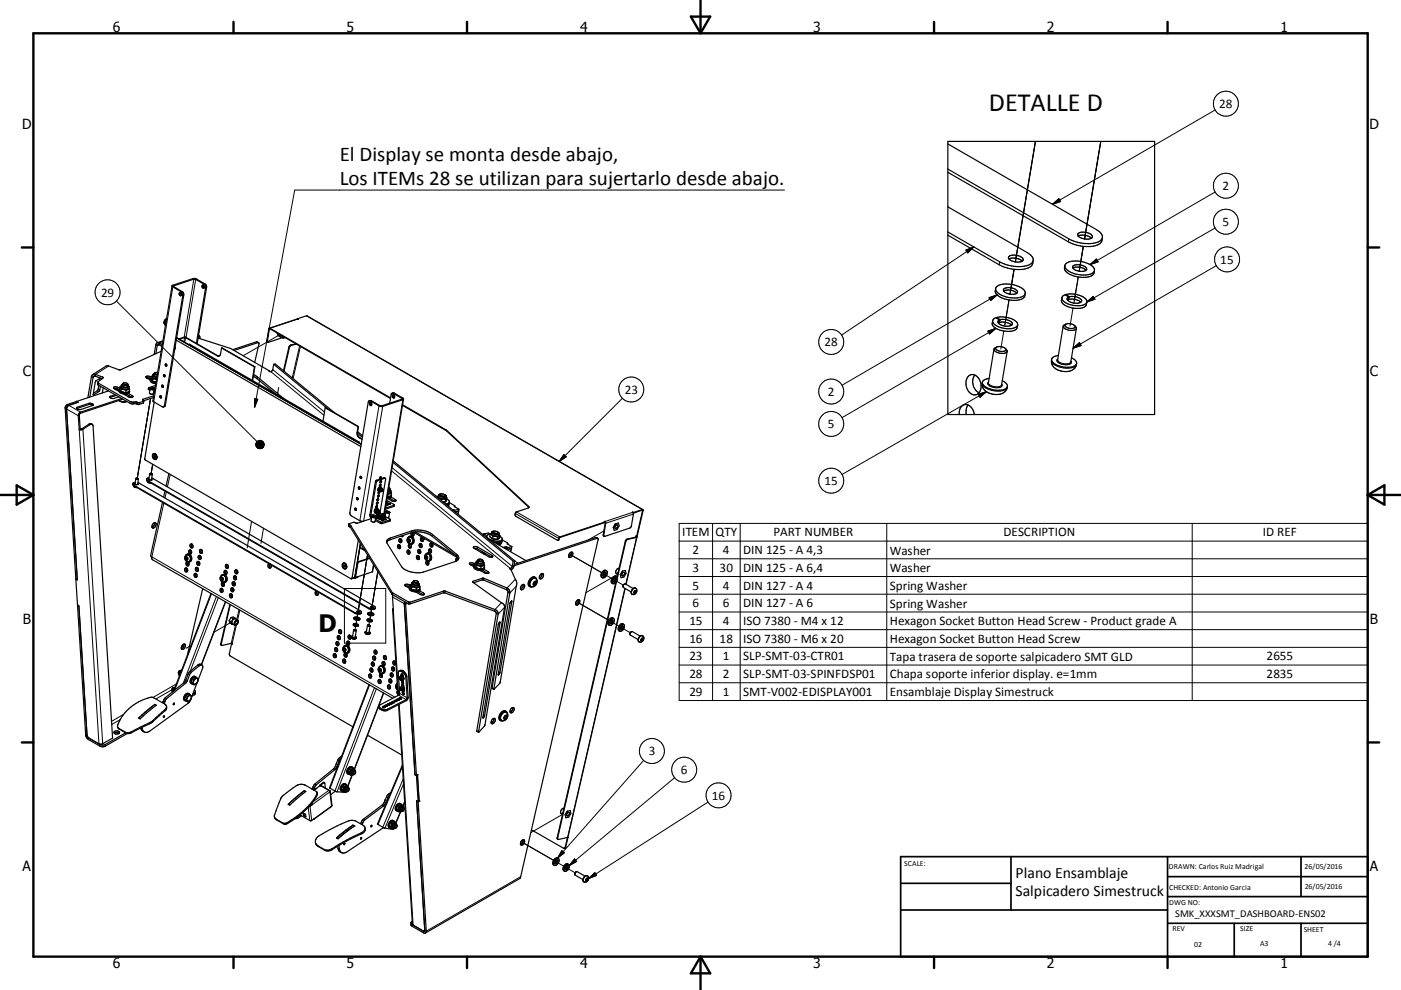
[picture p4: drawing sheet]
<svg xmlns="http://www.w3.org/2000/svg" width="420mm" height="297mm" viewBox="0 0 420 297" stroke-linecap="round" stroke-linejoin="round" font-family="sans-serif">
<defs><g id="words">
<text font-size="7.9" x="296.4" y="33.2">DETALLE D</text>
<text font-size="7.2" x="95.5" y="189.5">D</text>
<g font-size="6.3">
<text x="101.9" y="48.4">El Display se monta desde abajo,</text>
<text x="101.9" y="55.6">Los ITEMs 28 se utilizan para sujertarlo desde abajo.</text>
</g>
<g font-size="4.7">
<text x="304.5" y="263.5">Plano Ensamblaje</text>
<text x="304.5" y="268.9">Salpicadero Simestruck</text>
</g>
<g font-size="4.2">
<text x="33.9" y="9.6">6</text>
<text x="103.9" y="9.6">5</text>
<text x="173.9" y="9.6">4</text>
<text x="243.8" y="9.6">3</text>
<text x="313.9" y="9.6">2</text>
<text x="383.9" y="9.6">1</text>
<text x="6.7" y="38.7">D</text>
<text x="410.5" y="38.7">D</text>
<text x="6.9" y="112.9">C</text>
<text x="410.7" y="112.9">C</text>
<text x="6.9" y="187.1">B</text>
<text x="410.7" y="187.1">B</text>
<text x="6.8" y="261.4">A</text>
<text x="410.7" y="261.4">A</text>
<text x="33.9" y="290.4">6</text>
<text x="103.9" y="290.4">5</text>
<text x="173.9" y="290.4">4</text>
<text x="243.8" y="290.4">3</text>
<text x="313.9" y="290.4">2</text>
<text x="383.9" y="290.4">1</text>
</g>
<g font-size="3.9">
<text x="365.5" y="32.4">28</text>
<text x="366.5" y="57">2</text>
<text x="366.5" y="67.7">5</text>
<text x="365.8" y="79.1">15</text>
<text x="30.3" y="89">29</text>
<text x="247.2" y="103.9">28</text>
<text x="187.3" y="118.1">23</text>
<text x="248.2" y="118.8">2</text>
<text x="248.2" y="128.4">5</text>
<text x="247.2" y="145.5">15</text>
<text x="204.6" y="161">ITEM</text>
<text x="214.5" y="161">QTY</text>
<text x="231.9" y="161">PART NUMBER</text>
<text x="300.9" y="161">DESCRIPTION</text>
<text x="378.6" y="161">ID REF</text>
<text x="207.6" y="166.3">2</text>
<text x="216.7" y="166.2">4</text>
<text x="222.8" y="166.3">DIN 125 - A 4,3</text>
<text x="266.8" y="166.4">Washer</text>
<text x="207.6" y="171.5">3</text>
<text x="215.7" y="171.5">30</text>
<text x="222.8" y="171.5">DIN 125 - A 6,4</text>
<text x="266.8" y="171.6">Washer</text>
<text x="207.6" y="176.9">5</text>
<text x="216.7" y="176.9">4</text>
<text x="222.8" y="176.9">DIN 127 - A 4</text>
<text x="266.8" y="177">Spring Washer</text>
<text x="207.6" y="182.2">6</text>
<text x="216.7" y="182.2">6</text>
<text x="222.8" y="182.2">DIN 127 - A 6</text>
<text x="266.8" y="182.3">Spring Washer</text>
<text x="206.7" y="187.5">15</text>
<text x="216.7" y="187.5">4</text>
<text x="222.8" y="187.5">ISO 7380 - M4 x 12</text>
<text x="266.8" y="187.5">Hexagon Socket Button Head Screw - Product grade A</text>
<text x="206.7" y="192.8">16</text>
<text x="215.7" y="192.8">18</text>
<text x="222.8" y="192.8">ISO 7380 - M6 x 20</text>
<text x="266.8" y="192.9">Hexagon Socket Button Head Screw</text>
<text x="206.7" y="198.1">23</text>
<text x="206.7" y="203.5">28</text>
<text x="216.7" y="198.1">1</text>
<text x="216.7" y="203.5">2</text>
<text x="222.8" y="198.1">SLP-SMT-03-CTR01</text>
<text x="222.8" y="203.5">SLP-SMT-03-SPINFDSP01</text>
<text x="266.8" y="198.2">Tapa trasera de soporte salpicadero SMT GLD</text>
<text x="266.8" y="203.5">Chapa soporte inferior display. e=1mm</text>
<text x="379.7" y="198.1">2655</text>
<text x="379.7" y="203.5">2835</text>
<text x="206.7" y="208.8">29</text>
<text x="216.7" y="208.8">1</text>
<text x="222.8" y="208.8">SMT-V002-EDISPLAY001</text>
<text x="266.8" y="208.8">Ensamblaje Display Simestruck</text>
<text x="194.5" y="226.6">3</text>
<text x="204.1" y="232.2">6</text>
<text x="213.4" y="239.9">16</text>
</g>
<text font-size="3.1" x="352.3" y="275">SMK_XXXSMT_DASHBOARD-ENS02</text>
<g font-size="2.4">
<text x="271.1" y="259.7">SCALE:</text>
<text x="350.4" y="260.8">DRAWN: Carlos Ruiz Madrigal</text>
<text x="391.1" y="260.6">26/05/2016</text>
<text x="350.5" y="267">CHECKED: Antonio Garcia</text>
<text x="391.2" y="266.7">26/05/2016</text>
<text x="350.5" y="271.4">DWG NO:</text>
<text x="351.5" y="279.3">REV</text>
<text x="371.9" y="279.4">SIZE</text>
<text x="390.9" y="279.6">SHEET</text>
<text x="358.1" y="284.1">02</text>
<text x="377.8" y="283.9">A3</text>
<text x="398.2" y="283.8">4 /4</text>
</g>
</g></defs>
<g fill="none" stroke="#000" stroke-width=".3">
<path d="M364.3 33l-48.8 28.3M235.2 57h-146.9l-12 65.2M330 42.4l-4.8 29.3 .3-1.9M330.1 42.4l-4.9 29.3M364.3 57.6l-37.5 21.8M289.6 75l2.4-.9-1.9 1.8zM292 74.1l-39.7 26.4M299.7 78.5l-.2 .9M304.4 78.6l6-36.2-6 36.2M315.5 61.3l2-1.7 .5 .9zM320.5 71.7l-.2 .8M324.8 73.9l-1.3 7.5"/>
<path d="M324.8 73.9l-1.2 7.5M326.8 79.4l1.9-1.7 .5 .9zM364.3 68.4l-38.4 22.2M364.7 79.7l-43 24.8M34.9 90.3l42.1 42.2M49.8 96.5l-.1 .5M49.9 95.8l-.1 .1a1.17 1.17 0 0 0-.3 1.6M51.8 85.6l.3 .2-.1 .2M52.1 86l-.3 .1-5.7 34.5M54.6 87.5l-.2 .1M55.1 88.5l-.3 .1M57.8 83.6l.3 .1-2.9 17.5"/>
<path d="M58.9 83.7l-.2 .1-2.9 17.4M61.5 85.2l-.3 .1M61.9 86.2l-.3 .1M80.6 98.7l.2 .1M80.8 98.5v.3M81 98.7l-.2 .1M89.3 95.7l-8.3 2.8-.1 .2M91.9 94.7l100.7 58.2-.1 .1M296.2 99.3l2.4-.8-1.9 1.7zM296.5 89.3l2.4-.8-1.9 1.7zM298.6 98.5l-46.2 26.8M298.9 88.5l-46.5 27.1"/>
<path d="M300.9 99.3l-.8 5.4M302.5 90l-1.3 7.8M302.5 90l-1.2 7.3M304 80.8l-1.2 7.4 1.3-7.4M321.7 92.4l-.9 5.4M322.1 90.4l1.1-7.3-1.2 7.8M325.9 90.6l1.9-1.7 .5 .9zM28 118.4h.1M28.5 112.8l-.6 .4M28.5 112.7v.2M29.2 117.3l.5 .2M29.4 116.8l.5 .2"/>
<path d="M29.6 115l-.1 .5M30.7 113.1v.5M32.6 109.8l-4 2.5M33.1 118.9l-.1 .3M35.4 116.2l-.1 .6M36.7 115.7l.4 .4M37.9 118.3h.1M38.3 116l-.5 .2M39.6 118.7l-.1 .5M42.9 119.8l-.1 .2M44.7 116.6l-.1 .3M45.1 113l-.1 .5"/>
<path d="M45.1 119.5l-4 24.1M46.1 112.6l.4 .3M46.7 103.4l.4 .3 .7-.2M48.8 102.5l-1 .4-.1 .5M55.4 101.3l-.3 1.3M55.6 101.3l-.2 1.4M65.3 106.7h-.2M75.8 114.1l-.2 .1M76.3 119.6l1 .2-1 2.4zM76.9 102.5l.4 .3M77.2 113.1l-.1 .5M80 102.2l.2 .1"/>
<path d="M81.2 111.5l15.9 13.1M81.5 117.2l-.3 .2M81.8 110.9l15.5 12.7M83.5 116.2l-.3 2.3 .1-.8M83.8 100.5l-10.9 6.2M86.6 104.1l.2 .1M87.2 103.5l.1 .1M89.8 103.8l-2.2 9.6M90.1 103.9l-2.2 9.7M118.2 117.9l-.3 .1M120.8 119.4l-.3 .1 .3 .4-5.7 34.2M186.6 119.5l-19 19"/>
<path d="M293.3 118.3l2.4-.8-1.9 1.7zM294.5 114.9a3.2 3.2 0 0 0 3.2 2.3 4.2 4.2 0 0 0 4.2-.8l.1-.2M295.7 117.5l-43.3 24.8M296.3 114.8a2.79 2.79 0 0 0 3.7 1.1l.3-.4M296.4 114.6a.78 .78 0 0 0-.2 .9 .78 .78 0 0 0 .8 .4 3.1 3.1 0 0 0 3.4-.2l-.1-.5M315.2 108.1a3.2 3.2 0 0 0 3.3 2.2 4.1 4.1 0 0 0 4.2-.8v-.2M317.1 107.9a2.73 2.73 0 0 0 3.8 .9l.1-.2M317.1 107.7a.78 .78 0 0 0-.2 .9 .78 .78 0 0 0 .8 .4l1 .4a2.01 2.01 0 0 0 2.5-.7l-.1-.3M321.7 104.5l1.9-1.7 .5 .9zM19.5 122.4l4 2.3 .3-.2M20.2 121.4l4 2.3-.1 .3M23.1 122.2v.3"/>
<path d="M23.7 128.8l6 94.4M24.6 128.6l.3 .2 5.9 94.3M26.6 121l-.1 .4M26.7 127.2l.3 .2M35.7 120.1a2.33 2.33 0 0 0 2.2 .3M39.1 120.5l-.1 .5M40.1 120.6l-.1 .6M40.5 120.6l-.1 .5M41 120.6l-.1 .6M41.2 120.7l-.1 .6M41.8 120.8l-.1 .5M43 120.4l-.1 .5"/>
<path d="M45.8 139.3l-.5 2.9M49.6 121.5l-.3 .1M107.2 129.7l-.2 .1M107.9 131.3h-.2M111.4 120.2l-.3 .1M113.9 121.7l-.3 .1-5.7 34.4M114.5 121.7l.2 .2-5.7 34.4M169.1 136.4l.7 .7-2.2 1.4zM40 145.7l.7 .4M40.2 145.6l-.1 .2M44.2 144.3l.7 .4M44.3 144.2v.2"/>
<path d="M49.1 150.9l-3.6 16.2 72.9 42.1M49.9 147.6l-.4 1.8M51 142.3l-.8 3.8M75.4 156.4l-1.3 8M79 158.5l-.8 4.5M104.7 157.4l-.1 .5M105.1 157.6l-.1 .5M105.2 157.7l-.1 .5M111.5 155.1l-.1 .4M112.6 144.5l.2 .2M112.8 154.6l-.5 .2M112.9 144.1l.3 .1"/>
<path d="M113.1 154.4l.1 .2M113.5 153.2l-.3 .2v.3M113.6 154.6h-.1M113.6 154.5v.1M114 153.6l-2.8 1-.3-.2M114.1 156.6l-.1 .4M114.2 154.2l-.5 .1M114.6 146.8l-.3 .1v.4M114.6 154.5l.1 .2M114.7 156.7l-.1 .4M115.1 143.3l.3 .2M115.2 154.6l-.2 .1"/>
<path d="M115.3 154l-.1 .1M116.8 147.2l-.4 .2M116.9 156l-.1 .3M117.4 141.3l35.6 29.2-.1 .2M117.6 140.3l36 29.6 .5-.1M118.1 151.6l-.1 .4M118.5 149.9l-.1 .5M123.5 159.2l-.1 .6M131.9 148.5l.2 .3M133.5 148.9l-.3 .1M147.8 159.7l.2 .3M154.5 154l13.1 7.5"/>
<path d="M154.8 153.6l13 7.5v.2M158.5 151.9l-.1 .2M181.1 159.3l-4.7 2.7M189.7 153.7l-8.4 2.9M189.9 154.2l-8.5 2.7M192.4 153.1l.4 .1M203.6 157h206.4v53.2h-206.4zM213.6 157v53.2M221.9 157v53.2M265.9 157v53.2M357.4 157v53.2M56.1 166.5a1.1 1.1 0 0 1 .9 .8 1.1 1.1 0 0 1-.5 1.2"/>
<path d="M59.9 169l-.1 .5M60.3 167.2l-.1 .5M60.7 165.4l-.1 .5M63.4 178.1l-11 28.9M64.9 179l-10 26M65.5 179.3l-8.5 22.1M66.5 176.5l-.1 .4M66.7 172.6a1.09 1.09 0 0 1 .9 .8 1.09 1.09 0 0 1-.5 1.2M67.1 175.1l-.2 .4M103.3 176.6h12.4v16.3h-12.4zM106.4 173.1l-.9 .3M106.4 173.1l-.2 .3"/>
<path d="M107.2 168.6l.2 .1-.8 4.7M108 163l-1.6 10.1M110.2 166.5l-2.9 17.3 .1-.4M112 169.3l-.4 2.3M113.3 171.5l-1.8 10.9v-.4M117.1 161.4l-.1 .5M117.6 177.8l-.1 .5M117.7 179.1l3.9 2.3M117.7 177.8l-.1 .6M122.7 161.1a1.12 1.12 0 0 1 1 .9 1.12 1.12 0 0 1-.5 1.2M122.7 175.5l-.1 .5M123.8 175l.3 .4"/>
<path d="M125.3 166.8l.4 .3M125.4 175.3l-.5 .2M125.7 165.3l.4 .4M126.2 164l.2 .1M127 177.9l-.1 .5M128 166.1a1.12 1.12 0 0 1 .9 .9 1.12 1.12 0 0 1-.4 1.2M128.9 165h.1M129.3 163.5l.5 .1M129.3 165.2h.1M129.7 160.3l-.1 .6M133 177.3l-.1 .6M133.5 177.4l-.1 .5"/>
<path d="M136.9 166.3l-.1 .5M141.8 174.4l-.1 .2M142.1 169l-.1 .6M143.1 168.6l.4 .3M143.2 164.1v.6M144.6 173.5l-.1 .5M144.7 168.8l-.4 .3M145.1 173.5l-.1 .5M146.3 171.5l-.1 .5M147.5 166.6l-.1 .5M149.4 160.1l-.3 .1M154.3 168.4l1.1 .5"/>
<path d="M154.5 173.8l-2.5 2.6M154.8 175.9l-2 2M160.1 174.6a.41 .41 0 0 1 .7-.2 .41 .41 0 0 1 0 .7 .54 .54 0 0 1-.4 .5 .54 .54 0 0 1-.6-.2zM160.6 173.5a1.61 1.61 0 0 0-1.4 2.4M167.6 161.8l-.2 .1M170.7 166.2l9.7 5.6-9.2-5.3M178.6 161.2l.4 .3M180.9 160.4l.1 .1M181.1 172.2l-.2-.1 2.6 1.5M184 173.9l2.9 1.6M185.2 172.3l-9.5 5.5M187.3 176.5l-17.1 74.7"/>
<path d="M187.5 162.4h.1M188 161.7l.2 .1M190.3 177.2l.3-.1a.49 .49 0 0 1 .1 .6 .49 .49 0 0 1-.6 .2zM190.6 176.5a1.21 1.21 0 0 0-1.1 1.8M190.8 161l-3.2 14.3M203.6 162.3h206.4M203.6 167.6h206.4M203.6 173h206.4M203.6 178.3h206.4M54.5 193.8l.6 .3M57.3 193.6l-1.5 .9M59.4 199.5l.4 .2"/>
<path d="M66.2 193.1l.1 .1M67.5 180.5l-7.2 18.9M69.3 186.7l-5.1 3M70.6 187.6l-1.3 5.4M70.9 187.5l-1.3 5.6M71.7 182.9l-.7 3M71.9 183l-.7 3M103.4 193.8a1.1 1.1 0 0 1 1 .9 1.1 1.1 0 0 1-.5 1.1M105.3 191.1l.9 .4 .6-.2M105.7 191v.2M105.7 191.2h.8M105.8 191.2h.7"/>
<path d="M106.4 183.8l-.1 .2M106.5 191.1v.1M106.6 187.9l-.2 1.1M106.9 186.1l-.2 1.5M106.9 186.1l-.2 1.4M107 185.6l.2-1.4-.2 1.5M109.5 189.7l.5 .4 1-.2M109.8 189.7l.5 .2zM110.3 189.9h.1M110.5 182.4v.2M110.6 189.8l-.2 .1M110.6 189.9h-.2"/>
<path d="M110.6 189.8h.1M110.8 186.5l-.2 1.1M110.8 186.1l.3-1.4-.3 1.5M111.2 184.2l.2-1.4-.3 1.5M114.1 199.9a1.11 1.11 0 0 1 .9 .9 1.11 1.11 0 0 1-.5 1.2M117.9 183.2l1.6 25.4 2.3 1.3v.3M122.4 180.6l-.1 .5M123 180.7l-.1 .5M149.7 186.8l.2 .1M150.3 180.8l-1.9 2.1M151.3 182.2l-2 2.1-.5-.2M153.2 180.5h.2"/>
<path d="M172.8 180.5l9.7 5.6M183.2 186.5l-.2-.1 2.6 1.5M186 188.1l3 1.7M192.3 191.6l.3-.2a.49 .49 0 0 1 .2 .6 .49 .49 0 0 1-.7 .2zM192.7 190.8a1.21 1.21 0 0 0-1.1 1.8M203.6 183.6h206.4M203.6 188.9h206.4M203.6 194.2h206.4M203.6 199.5h206.4M35.6 218.5l.1 .2M36 215.9l-2.5 1.5M37.1 214.3l-3.6 2.1"/>
<path d="M37.6 219.7l.2 .2M39.3 219.6l.1 .2M42.2 218.5l.5 .2M44.7 216.9l.1 .3M45.9 216.1l.1 .3M46.4 211.3l.5 .3M48.7 210.7l.4 .3M49 210.2l.5 .2M49.4 213l.1 .3M49.6 209.3l.4 .3M51.5 206.9l-4.8 2.8M52.9 205.2l-7.1 4.1"/>
<path d="M55.2 204.8l.4 .2M55.7 204l.5 .2M56.4 202.2l.4 .3M57 201.4l.4 .3M58.2 208v.5M110.8 205.5l-11.8 31M112.3 206.3l-11.9 31M112.8 206.7l-11.8 30.8M113.9 203.9l-.2 .4M114 212.4l-.1 .3M114.4 202.5l-.1 .4M114.5 212.7v.3"/>
<path d="M114.9 207.9l-8.7 22.9M116.2 212.8v.3M119.1 205.6a.55 .55 0 0 0-.3 .5 .55 .55 0 0 0 .4 .5M119.7 211.3l4.2 66.3M119.8 203.3a.47 .47 0 0 1 .5 .2 .47 .47 0 0 1 0 .5l-.4-.2zM119.8 208.1l2.3 1.3 .3-.2M119.8 203.1a.66 .66 0 0 1 .7 .9M120 206.4a.42 .42 0 0 1 .6 .2 .42 .42 0 0 1-.3 .5zM120.1 206.3a.64 .64 0 0 1 .6 .9M120.5 201.2l-.3 .2M121.1 201.5l-.3 .2M122 203l-.3 .2"/>
<path d="M142.9 219.3l.6 .1M144.8 215.3h.1M144.8 215l.3 .1M144.9 214.5l.4 .1M147.5 206.4l.6 .1M149.4 202.4l.1 .1M149.4 202.1l.3 .1M149.5 201.6l.4 .1M151.3 214.8a.42 .42 0 0 1 .7-.2 .42 .42 0 0 1 0 .6 .54 .54 0 0 1-.4 .6 .54 .54 0 0 1-.6-.2zM151.8 213.7a1.61 1.61 0 0 0-1.4 2.4M203.6 204.8h206.4M26.1 220.7h.1"/>
<path d="M26.5 221.4v.5M26.6 221.4h-.1M29.9 223.4v.4M31.6 223.4v.4M91.3 237.2l.4 .3M93.5 236.6l.4 .3M93.9 236.1l.4 .2M94.4 235.2l.4 .3M94.7 236.6l-.6 .4M95.1 238.2v.3M96.1 235.4v.3M96.9 234.8l.2 .1"/>
<path d="M98.6 237.1l-4.8 3.5M98.9 237.2l-.1 .1M100 230.7l.4 .2M100.6 229.9l.4 .2M101.2 228.1l.5 .3M101.8 227.3l.4 .2M103.6 237.6l-.1 .1M104.2 236.3a.7 .7 0 0 0-.6 1M105.5 232.5l-1.3 3.4M106.2 231.2a.7 .7 0 0 0-.6 1M115.9 239l.4 .3M116.5 238.2l.4 .3"/>
<path d="M120.7 230l-7.4 17.4M120.9 233.7l-6.1 14.5M121 235.2l-5.6 13.2M193 228.1l-25.8 29.3M202.3 233.3l-31.6 26.4M82.8 245.7l.1 .3M84.8 246.9l.1 .2M86 246.8l.2 .3M89.9 244.5v.2M90.2 244.3v.3M92.4 242.2l.5 4M92.8 241.8l.7 4.4"/>
<path d="M93.6 241.4l5.3-3.8 .5 4.2-5.3 3.9M95.3 253.7l.1 .3M97.2 254.8l.1 .3M99.6 254.6l.1 .3M101.4 254.5l.4 .3M105.8 247.6l.4 .2M106.2 247.8h.1M108.3 249.9v.3M108.4 246.6l.4 .2M108.9 245.8l.4 .2M114.6 241.5l.4 .3M115.2 240.7l.4 .3"/>
<path d="M117.9 248.6l-.1 .2M118.6 247.3a.7 .7 0 0 0-.6 1M120.1 243.5l-1.5 3.4M120.7 242.2a.7 .7 0 0 0-.6 1M121.3 240.5l-.5 1.3M156.2 252.5l9.8 5.6M166.7 258.5l-.2-.1 2.5 1.5M167 251.3l.2 .1M168.4 255.2l.8 .7-2 1.5zM168.6 244.3l-9.5 5.5M169.6 254.2h-.1M172.3 257.7l.6 .8-2.2 1.2z"/>
<path d="M212.3 240.6l-35.8 23M123.6 277.4v.5M126.9 279.4v.4M127 279.3l-.1 .1M156.1 263l-28.3 16.4M169.5 260.2l2.9 1.7M175.9 263.5l.1-.1a.41 .41 0 0 1 .2 .6 .41 .41 0 0 1-.6 .1zM176.1 262.8a1.21 1.21 0 0 0-1 1.8M176.5 263.6l1.8-1.8 .6 .8z"/>
<circle cx="367.5" cy="31.1" r="3.8"/>
<circle cx="367.5" cy="55.7" r="3.8"/>
<circle cx="367.5" cy="66.5" r="3.8"/>
<circle cx="367.9" cy="77.8" r="3.8"/>
<circle cx="32.2" cy="87.7" r="3.8"/>
<circle cx="189.3" cy="116.9" r="3.8"/>
<circle cx="249.2" cy="102.6" r="3.8"/>
<circle cx="249.2" cy="117.5" r="3.8"/>
<circle cx="249.2" cy="127.2" r="3.8"/>
<circle cx="249.2" cy="144.2" r="3.8"/>
<circle cx="55.9" cy="167.5" r=".48"/>
<circle cx="66.5" cy="173.6" r=".48"/>
<circle cx="122.6" cy="162.2" r=".48"/>
<circle cx="127.8" cy="167.2" r=".48"/>
<circle cx="103.3" cy="194.8" r=".48"/>
<circle cx="113.9" cy="201" r=".48"/>
<circle cx="195.4" cy="225.3" r="3.7"/>
<circle cx="205.1" cy="230.9" r="3.8"/>
<circle cx="215.4" cy="238.6" r="3.7"/>
</g>
<g fill="none" stroke="#000" stroke-width=".36">
<path d="M284.2 42.4h62v82h-62zM284.2 51.7l36.1 20.8a10.6 10.6 0 0 0 9.5 .6l.5-.7 .2-1.1M284.2 50.7l36.3 21a10.6 10.6 0 0 0 9.4 .5l.6-.9M284.2 43.2l44.6 25.7a2.77 2.77 0 0 1 1.7 2.4M284.2 62.1l23.8 13.7a2.77 2.77 0 0 1 1.8 2.4M284.2 69.6l15.5 8.9a10.7 10.7 0 0 0 9.4 .6l.7-.9M284.2 70.6l15.3 8.8a10.6 10.6 0 0 0 9.5 .6l.6-.7 .2-1.1M302.5 76.9a3.4 3.4 0 0 1 4.3 1 2.27 2.27 0 0 1-3 .5 1.46 1.46 0 0 1-1.4-1.3zM302.5 77.7a3.9 3.9 0 0 1 4 .7M319.3 79.7a2.2 2.2 0 0 0 1.8 2.8 7.5 7.5 0 0 0 6.5 0l.3-.4 .2-.9M319.5 79.1a7.2 7.2 0 0 1 8.5 1.5 1.26 1.26 0 0 1-.9 1.6 7.5 7.5 0 0 1-7.8-1.9l-.1-.5zM321.7 79.8a3.2 3.2 0 0 1 4.1 .9 2.54 2.54 0 0 1-3.3 .4 .91 .91 0 0 1-.8-1.3z"/>
<path d="M323.2 70.8l.8-.2h1.3l1.3 .4 .6 .5M323.2 70.1a3.4 3.4 0 0 1 4.3 .9 1.28 1.28 0 0 1-1.5 .8 2.73 2.73 0 0 1-2.9-1.4zM49.5 97.4l.1 .1M49.9 96a1.26 1.26 0 0 0-.4 1.4M49.9 95.6l-.6 .6a.94 .94 0 0 0 .2 1.3M51.6 85.8l-5.8 34.4 .2 .3 2.6 1.5 .3 .1 .4-.3 5.5-33.2-.3-.9-2.9-1.9 6.4-2.3 .8 .1 2.7 1.6 .5 .8-2.9 17.2M53.7 87.9a.41 .41 0 0 1 .7 .2 .41 .41 0 0 1-.5 .6zM54.1 87.8l-.1 .4 .3 .5M60.7 85.6a.44 .44 0 0 1 .6 .3 .44 .44 0 0 1-.5 .5l-.2-.4zM60.9 85.5v.6l.3 .3M80.8 98.5l-.2 .2-.6 3.5 .3 .5M80.8 98.5l36.3 20.9"/>
<path d="M83.2 100h-.1M89.3 95.6l.2 .1h-.2M89.3 95.7l-8.5 2.8M89.3 95.6l-.1 .1M89.3 95.6l2.7-.9 100.7 58.2M297.6 96.2a2.03 2.03 0 0 0 1.8 2.7l1.3 .4a4.1 4.1 0 0 0 4.2-.8l.2-1M298.5 86.6a2.23 2.23 0 0 0 1.8 2.8 6.9 6.9 0 0 0 6.8-.2l.3-1.2M298.8 95.3a6.2 6.2 0 0 1 6.3 1.7 1.55 1.55 0 0 1-2 1.6h-1.4a4.6 4.6 0 0 1-4.1-2.2l.2-.6 .8-.5 1.1 .7M298.8 86a7.3 7.3 0 0 1 7.2 .3 1.48 1.48 0 0 1 1.2 1 1.48 1.48 0 0 1-.3 1.5 7.7 7.7 0 0 1-8.2-1.4l-.2-.7zM298.8 95.3l1.1 .6M298.8 95.3l-.1 .1M299.3 96.8h.1"/>
<path d="M299.4 96.8a3.9 3.9 0 0 1 3.9 .8M299.7 96l-.4 .9M299.7 96a.68 .68 0 0 0-.5 .7 .68 .68 0 0 0 .6 .6l1.7 .5 1.7-.2M299.9 95.9l-.5 .9M299.9 95.9l1.3-.1a2.06 2.06 0 0 1 2.3 1.5l-.3 .3M300.9 87.3l.9-.3 1.4 .1 .9 .3 .8 .6M300.9 86.7a3.2 3.2 0 0 1 4.2 .9 2.54 2.54 0 0 1-3.4 .3 .89 .89 0 0 1-.8-1.2zM318.3 89.3a2.07 2.07 0 0 0 1.8 2.7l1.4 .4a4.2 4.2 0 0 0 4.2-.8l.2-1M318.7 97.9a2.68 2.68 0 0 0 4 .6M318.7 97.9l-1.6 10M319.4 97.4a2.35 2.35 0 0 1 3 .6 2 2 0 0 1-3.1-.5zM319.5 97.3l-.8 .6"/>
<path d="M319.5 88.4l1.2 .6M319.5 88.4v.2M319.5 88.4a6.4 6.4 0 0 1 6.3 1.7l.1 .5M320.1 89.9h.1M320.2 89.9a3.9 3.9 0 0 1 3.8 .8M320.4 89.1l-.4 .9M320.4 89.1l-1.1-.7a1.11 1.11 0 0 0-1 1.1 1.11 1.11 0 0 0 .8 1.1 6.7 6.7 0 0 0 6.4 .6l.4-.6M320.4 89.1a.68 .68 0 0 0-.5 .7 .68 .68 0 0 0 .7 .7l1.6 .5 1.8-.3M320.7 89l-.5 .9M320.7 89h1.3a2.07 2.07 0 0 1 2.2 1.4l-.2 .3M321.7 80.4l.6-.2h1.2a2.87 2.87 0 0 1 2.1 .9M322.2 97.7l.5 .8"/>
<path d="M322.7 98.5l-1.7 10.1M27.4 113l.5 .2M27.4 113l-1.1 6.3M27.9 113.2l.5-.4 2.2 .8M27.9 113.2l-1 5.9M28.6 112.3l2.3 .9-1.6 1.5M28.6 112.3l-.1 .4M28.6 112.3a.89 .89 0 0 0-1.2 .7M29.3 114.7l-.1 .6 .3 .2 9.6 5.6h1.4l1.1 .3 1.4-.5 .1-.6M29.3 114.7l10.1 5.9 1.2-.1 1.1 .3 1.4-.5M29.6 115.6l-.3 1.5-1.3 .9M30 113.5l-.2 .7"/>
<path d="M30.1 113.4l-1.5 1.1-.6 3.9 1.7-1 .4-1.5M30.5 113.6v.1M30.9 116.4l-.2 1.5M32.5 117.3l-9.5 3.1M34.3 116.6l1.4 .8M34.3 116.6l1.4 .4v.4M34.5 118.4l-1.5 .5v.4M34.6 116.6l-.2 .1M34.9 118.6l-1.9 .7M35.3 116.7l-.5 .2M35.6 119.1l-1.5 .5-1.1-.3M35.7 117.4a2.22 2.22 0 0 0 2.1 .9"/>
<path d="M35.9 116.7l.4 .7M35.9 116.7a.63 .63 0 0 0-.1 .7 .63 .63 0 0 0 .6 .3l.6 .2a1.27 1.27 0 0 0 1.8-.5v-.2M35.9 116.5a1.52 1.52 0 0 0-1.8-.3l.2 .4M36 116.1l.4 .7M36 116.1l-.1 .6M36.3 117.4l1 .4M36.3 115.9l-.3 .2M36.4 115.6a1.15 1.15 0 0 0 .5 1.1 1.15 1.15 0 0 0 1.2 .1l.4-.2 .2-.6M36.4 116.8l1.4 .4M36.4 116.8l-.1 .6M36.5 119.6l-12.5 4.1-.5 1 .2 4.1M36.5 117.5l.8 .3"/>
<path d="M36.8 115.3l-.5 .4M36.8 115.1l.5 .5h.8l.3-.2M36.8 115.1l-.1 .6M36.8 119.8l-12.7 4.2-.3 .4 .2 4.3M37.1 114.9l-.3 .2M37.1 114.9l-.1 .1a.66 .66 0 0 0 .6 .4 .66 .66 0 0 0 .6-.3M37.1 114.9l1.1 .2M37.3 117.8h.5M37.8 117.2l-.1 .6M37.9 118.3l-.4 .1M37.9 118.3l1.6 .9M38.2 115.1l.2 .3"/>
<path d="M38.4 115.6l.3 .4a1.56 1.56 0 0 1-2.4-.3M38.4 115.4l-.1 .6a1.04 1.04 0 0 1-1.6-.3M38.5 118.1l-.7 .2M38.6 118.1l1.2 .8a.81 .81 0 0 1-1.3 .2l-1.4-.9M38.6 116.3l.2 .5M38.8 118.8l-.5 .2M38.8 116.8l-1 .4M38.8 116.8l-.1 .6-.7 .4h-.7M38.8 117.5l-.3 .6M39.1 119l-.4 .2M42.8 119.9l.3 .3M42.8 119.9h.1"/>
<path d="M43.9 113.4l1.2 .6M44.3 113.4h-.3M44.3 113.4l.9 .3M44.3 113.4h-.4M44.5 116.8l.4 .3M44.5 116.7v.1M44.5 116.4h.1M44.5 116.4v.3M44.6 116.4l.4 .3M45 116.6l-.2 1.3a.75 .75 0 0 0 1.2 .2l.2-1.3M45 116.5l.5 .4 .7-.1M45.1 113.8a1.51 1.51 0 0 0 1.6 1"/>
<path d="M45.1 113.9a1.07 1.07 0 0 0 1.3 1.2h.3M45.2 113.7l-.1 .1M45.2 116.6l.5-.1 .3 .2-.4 .1zM45.3 113.6l-.1 .1M45.3 113.2a1.36 1.36 0 0 0-1.6-.2l.2 .4M45.4 113l.4 .7M45.4 113l-.1 .6 .4 .7M45.7 114.3l1.1 .3-.9-.2M45.7 116.4l-.7 .1M45.7 116.4l.5 .4M45.7 112.8l-.3 .2M45.7 116.4l.7 .1-.2 .1"/>
<path d="M45.7 116.4h.1M45.8 112.5a1.21 1.21 0 0 0 1.2 .7M45.8 112.5a.93 .93 0 0 0 .2 .9 .93 .93 0 0 0 .9 .3M45.8 113.7l1.1 .2M45.8 113.7l-.1 .6M46 119.3l-2.9 .9M46.1 117.7l.2 .2M46.1 118.7l-3.3 1.2M46.1 117.4l.2 .1M46.2 112.2l-.4 .3M46.2 112v.8l.8 .3M46.2 112l.3 .4 .6 .1"/>
<path d="M46.4 116.8h.1M46.5 111.8a.48 .48 0 0 0 .1 .5 .48 .48 0 0 0 .6 0M46.5 111.8l-.3 .2M46.6 115.6l-2.1 .8M47.2 111.8h-.7M48 118.9a.3 .3 0 0 1 .4 .1 .3 .3 0 0 1-.2 .4zM48 119l.1 .1M48.1 119.2v.1M48.1 118.7v.6M48.1 119.3l.2 .1M48.3 105.4l-12.2 5.6-3.9-1.3-4.4 2.7M48.5 115.8l.1 .1"/>
<path d="M48.6 103.9l-1.1-.5h-.2l-.6 2.7M48.6 115.9v.2M48.6 116l.3 .2M48.6 115.5l.4 .4-.2 .3M48.6 103.4l-1-.6-.7 .2-.7 3.3M48.6 115.5a.34 .34 0 0 0-.1 .4 .34 .34 0 0 0 .3 .3M48.6 115.5v.5M48.8 102.2l-1.6 .6M49.1 112.4a.35 .35 0 0 1 .4 .2 .35 .35 0 0 1-.1 .4M49.1 112.4l-.1 .4 .4 .2M49.1 112.6l.1 .3M49.1 112.5v.1"/>
<path d="M49.2 112.9l.2 .1M49.6 109.4l.1 .3M49.7 109.2a.33 .33 0 0 1 .3 .3 .33 .33 0 0 1-.2 .3M49.7 109.2l-.2 .3 .3 .3M49.7 109.2l-.1 .3 .2 .3M52.5 104.2h.1M52.5 104.2v.1M52.5 104.3l-.1 .5M52.8 102l55.4 32M53 101.4l55.3 31.9M53.6 101.7l2.1-.5 9.6 5.5 .4 .1M53.7 101.8l1.9-.5 9.7 5.5 .5-.1 .3-.3 .3-2"/>
<path d="M56.5 103.4l.3-.1 50.8 29.3M58.9 103l2.8-16.9-.5-.8-3-1.6-6.2 2.1 2.8 1.8 .3 .9-5.5 33.2-.6 .4M59.4 101.4l9.8 3.2 11.6 6.7M59.4 101.3l.1 .2M59.5 100.7l.4 .3v.6M66.4 104.4l10 5.6M66.4 104.4l9.9 5.7M76 112.9l6.6 5.2M76 112.3l9 7.2M76.3 110.1l-.7 4M76.4 110l-.7 4.2M76.4 110l-.1 .1"/>
<path d="M77.5 102.8l-7.3 2.3M77.5 102.8l.1 .4-1.2 5.5M77.5 102.8l-.6-.3-7.1 2.4M80.3 102.7l.5-3.9 .1-.1 36.2 20.8M80.8 111.3v.1M82 109.3l-.3 1.8-.8 .4-.1-.2M82 109.3l.5-.1 17.9 14.7M82 109.3l16.4 13.4M83.1 100l.3 .7 .7 .4M83.1 100l.8 .4M83.9 100.4l.1 .4M83.9 100.4h.1"/>
<path d="M84 100.8l.8 .6M84 100.8l.1 .3M84.2 101l-.1 .1M84.6 100.8l.2 .6M84.7 101.3l-4.4 1.4M84.8 100.9l.4 .2M85.4 101.3l-.6 .1M88.7 103.2l-1.5 .3-.6 .6-1.6 7.1M88.9 103.3l-1.6 .3-.5 .5-1.7 7.3M117.6 118l.6-.1 2.8 1.8M117.7 118.6a.41 .41 0 0 1 .6 .2 .41 .41 0 0 1-.5 .5zM118 118.4l-.1 .6 .3 .3"/>
<path d="M121 119.7l-6.6 2.3-.8-.2-2.5-1.5h-.4l-.3 .2-5.5 33.2 .1 .6 .3 .5 2.6 1.4 .9 .2M121 119.7l-5.7 34.3M290.3 112.9a2.09 2.09 0 0 1 3.4 1.1 3 3 0 0 1-1.3 4.5 3.4 3.4 0 0 1-2.5-5.1zM292.3 112.5a3.8 3.8 0 0 0 1.2 5.3M294.5 114.7a3.3 3.3 0 0 0 3.3 2.2 4.1 4.1 0 0 0 4.2-.8v-.2M294.5 114.7a3.3 3.3 0 0 0 3.5 3.6 3.2 3.2 0 0 0 4-2.4M296.5 113.6a1.99 1.99 0 0 0-2 1.1M298 104.8a2.68 2.68 0 0 0 4 .6M298 104.8l-1.7 10M298.7 104.1a.6 .6 0 0 0-.1 .7 .6 .6 0 0 0 .6 .4l.3 .1a1.64 1.64 0 0 0 2.1-.4l-.1-.3M298.7 104.1l1.6-.1 1.2 .6M298.8 104.1l-.8 .7"/>
<path d="M300.5 114.2a2.05 2.05 0 0 1 1.5 1.7M301.5 104.6l.5 .8M302 105.4l-1.7 10.1M315.3 107.8a3.2 3.2 0 0 0 3.2 3.6 3.4 3.4 0 0 0 4.2-2.1M317.3 106.7a1.55 1.55 0 0 0-2 1.5 6 6 0 0 0 7.3 1.2l.1-.1M321.2 107.3a1.82 1.82 0 0 1 1.5 2M23 122.3l3.6-1.3a.97 .97 0 0 1 1.3 .5l-3.6 1.3a.97 .97 0 0 1-1.3-.5zM23 120.4l.4 .3M23 120.4v.1M23.4 120.7l-.4-.3-2.9 1-.6 1 6.2 98M23.4 120.7l-2.9 1-.6 1 3.3 51.3-.5-.3M24 128.7l-.3 .1"/>
<path d="M27.6 127.3l-.7-.2-2.3 1.5-.6 .1M27.7 127.3l-.7 .1-2.3 1.5-1-.1M27.7 127.3l.2 .5 5.9 93.6-3 1.7-.8 .2-3.5-2-.4-.6M27.8 121.6l-1.1-.3-3.7 1.3M35.7 120.1l1.3 .6 1-.3M43.1 120.2h.1M43.1 120.2v.1M46.2 136.2h.3zM46.2 120.6l-2.8 16.9 .1 .5 61.9 35.6M46.2 137l.2 .2M46.2 137l.3-.3 .1 .5h-.2M46.3 136.2a.81 .81 0 0 0-.4 .9 .81 .81 0 0 0 .8 .6"/>
<path d="M46.5 136.2h.1M46.5 136.9l.1 .2-.2 .1M46.5 136.9l-.3 .1M46.5 136.7v.2M46.6 136.2l.2 .3 .2 .9M46.6 136.2l.1 .2M46.7 137.7h.1M46.8 136.6a.64 .64 0 0 0-.9-.5 .64 .64 0 0 0-.2 1 .66 .66 0 0 0 .8 .8 .66 .66 0 0 0 .5-.9M46.9 137.5l-.2 .2M46.9 136.7l.1 .4M47 137.4l-.1 .1M47 137.2v.2"/>
<path d="M97.5 122.3l9.8 5.7M97.5 122.3l10 5.7M97.5 122.3l-.7 4.1M107.2 130l1.4 1.2M107.2 129.5l1.5 1.2M107.3 128l-.2 2.6 .4 .6 1 .6M107.5 128l-.2 2.5 .4 .7 .9 .5M107.5 128h-.2M107.6 132.6v.3M107.6 132.6l-.3 .1M110.7 120.2h.7l3 1.6 6.2-2.2-2.8-1.6h-.3l-.7 3M110.8 120.9a.41 .41 0 0 1 .6 .2 .41 .41 0 0 1-.4 .5z"/>
<path d="M111.1 120.7v.4l.3 .5M117.8 138.7l36 29.6M117.9 138.3l36.4 30M120.7 121.6l13.1 7.6M120.7 121.4l13.1 7.6M133.8 129.2l24.7 23.1M133.8 129l24.7 22.9 .1 .3M133.8 129v.2M287.6 124.4a2.13 2.13 0 0 1 .6-2.4 2.13 2.13 0 0 1 2.4-.3 3.6 3.6 0 0 1 1.5 2.7M290.2 121.5a3.5 3.5 0 0 0-.5 2.9M39.8 145.1l.4 .5 66.2 38.2a1.71 1.71 0 0 0 2-.1M39.8 145.1l.3 .7"/>
<path d="M40 145.6l.5 .6 .6 .1M40.1 145.7v.1M40.1 145.8l66.4 38.3a1.29 1.29 0 0 0 1.9-.4M40.1 145.8l.5 .2M40.4 145.2h.1M40.5 145.2l.7 .2M40.5 145v.2M40.5 144.7l-.7 .4M40.7 143.6l-.2 1.6M40.8 143.5v.1M40.8 143.6h.6M40.8 143.5h.1"/>
<path d="M40.8 143.5l.6 .1M40.9 143.4l-.2 .2 .3 .2 .5-.1M41.3 145.2l-.1 .2M41.3 144.8l66.7 38.4 .4 .5M41.4 143.6h.1M41.5 143.6v.1M41.5 143.7l-.2 1.7M44 143.7l.1 .4 66.9 38.5a1.37 1.37 0 0 0 1.5-.3M44 143.7l.1 .6M44.1 144.3l66.4 38.3 .9 .2a.83 .83 0 0 0 1.1-.5M44.2 144.3l.3 .5 .7 .1M44.2 144.3l.5 .3"/>
<path d="M44.6 143.8v.1M44.6 143.9h.8M44.6 143.7v.1M44.7 143.4l-.7 .3M44.9 142.2l.4 .3 .4-.2M44.9 142.2l-.3 1.6M44.9 142.1v.1M45 142.1l.3 .2 .3-.1M45 142.1l.6 .1M45 142.1h-.1M45.4 143.8v.1M45.5 143.4l66.7 38.4 .3 .5"/>
<path d="M45.6 142.2l.1 .1M45.7 142.3l-.3 1.7M46.3 156.8a1.31 1.31 0 0 0-.7 1.3M46.3 156.8a.67 .67 0 0 1 .6 .6 .67 .67 0 0 1-.4 .7l-.5 .3-.4-.3M46.4 156.8a1.25 1.25 0 0 1-.8 1.4M48.7 150.7l-3.5 15.9 .5 1.3 72 41.6M49.5 147.4l-.5 1.8M50.6 142.1l-.8 3.7M104.6 157.2l.6 .5 12.4 20.1 5.3 2.9 10.5-3.4 15 5.6M104.6 157.2l-.1 .6 .5 .4 12.5 20.1M106.4 152.7l.1 .3M106.5 152.5a.34 .34 0 0 0-.1 .4 .34 .34 0 0 0 .3 .2"/>
<path d="M106.5 152.5l.3 .2-.1 .4M106.5 152.5l-.1 .3 .3 .3M107 149.3a.34 .34 0 0 1 .3 .2 .34 .34 0 0 1-.1 .4M107 149.6l.2 .3M107 149.3v.5l.3 .1M107 149.3v.3M107 149.6l.1 .2M107.5 146.3l.1 .3M107.6 146.1l-.1 .2M107.6 146.6l.2 .1M108 143.1l.1 .2M108 143a.32 .32 0 0 1 .4 .2 .32 .32 0 0 1-.2 .4"/>
<path d="M108.1 143.3v.1M108.1 143v.3M108.1 143.3l.1 .2M108.1 142.9l-.1 .4 .2 .3M108.4 156.4l-.1 .2M111.4 155.5h.1M111.4 155.6l-4.3 1.4-1-.3-1.5 .5M111.5 154.9l-.2 1.4 .3 .3 .8-.1 .3-1.3M111.5 154.9l.5 .4 .7-.1M111.5 154.9l.5-.1 .6 .2M111.7 154.9h.4l.4 .2-.4 .1zM112.3 153l.1 .7"/>
<path d="M112.4 153.6l.3 .1M112.4 153v.6M112.4 153.4l.2 .3M112.4 153.4l.2 .1M112.5 156.1l1.8 1 2.6-.8M112.6 155.8l1.8 .9 2.6-.8M112.6 153.5l.2 .4M112.6 155l.1 .1M112.6 152.8l-.2 .6M112.6 153.7l.2 .2M112.6 152.8l.2 .1M112.7 155.1v.1"/>
<path d="M112.7 155.3l.6 .2 .6-.2M112.7 154.9l-.1 .1M112.7 154.9v.1M112.7 154.7l.2 .3M112.7 155v.1M112.7 154.7v.2M112.7 155.1l.1 .1M112.8 155.2h.1M112.8 155.2l.2 .1M112.8 152.9l-.2 .6M112.9 155l.6 .1M112.9 155l-.1 .2"/>
<path d="M112.9 151.7h.1a.26 .26 0 0 1 .1 .4 .26 .26 0 0 1-.4 0M112.9 154.6l-.2 .1M112.9 151.7l-.2 .4M112.9 154.4a.47 .47 0 0 0 .4 .6 .47 .47 0 0 0 .5-.5M112.9 154.4l.6 .3 .3-.2M112.9 155.3h.1M113 155.3l.1 .1M113 153.8l-.2 .1M113.1 150.7v-.1a.26 .26 0 0 1 .2 .4 .26 .26 0 0 1-.4 0M113.1 149.8l-.1 .2M113.1 150.7l-.2 .3M113.1 152.5h-.4l-.4 .5"/>
<path d="M113.1 152.5h.1M113.1 154.3l-.2 .1M113.1 152.5l.2 .2M113.1 152.5l-.4 .1-.3 .4M113.1 155.4h.2M113.1 154.1h.1M113.1 154v.5l.5 .1M113.1 149.7v.1M113.1 154v.1M113.2 154h-.1M113.2 149.7l-.1 .2M113.2 154l.5 .1"/>
<path d="M113.2 149.6h.1a.27 .27 0 0 1 .2 .4 .27 .27 0 0 1-.5 0M113.2 149.6l-.1 .1M113.2 149.6l-.2 .4M113.3 152.7l-.7 .1M113.3 152.7l.2 .3M113.3 152.7l-.5 .2M113.3 147.1l.1 .2M113.3 153.8h.1M113.4 153.8h-.3M113.4 147.3l.3 .1M113.4 148.6l-.2 .3M113.4 148.6l.3-.1-.1 .5-.3 .1-.1-.2"/>
<path d="M113.4 148.5l-.2 .4M113.4 153l-.3 .3v.5M113.4 153l.3 .3M113.4 153.2h.1M113.4 153.2l-.3 .3 .2 .3M113.5 155.1l-.1 .3M113.5 147l.2 .4M113.5 147l.2 .2M113.5 153.8h-.1M113.5 153.2h.1M113.6 153a.46 .46 0 0 0-.7 .2 .46 .46 0 0 0 .2 .6M113.6 147.5l-.2 .4"/>
<path d="M113.6 155.6h.1M113.6 153.2l.1 .1M113.6 153.2l-.2 .2-.1 .4M113.6 154.5v.1M113.7 154.4l.1 .1M113.7 147.2l.2 .3M113.7 153.3v.1M113.7 154.1h.1M113.7 146.5l-.2 .5M113.7 147.4l.2 .1M113.7 146.5l.2 .1M113.7 154.1h-.5"/>
<path d="M113.7 154.1l-.1 .4M113.8 154.7l.1 .1M113.8 147.5l.1 .1a.32 .32 0 0 1-.1 .3 .32 .32 0 0 1-.4 .1l.2-.5M113.8 155.5l.5 .2-.7-.1M113.8 147.5h-.2M113.9 154.8l.3 .1M113.9 154.8v.2M113.9 155.2a.8 .8 0 0 1-1.3 .2M113.9 146.6l-.2 .6M113.9 155v.2l-.6 .2M113.9 155.1l.2 .1M113.9 155l-.4 .1"/>
<path d="M113.9 145.4l.1-.1a.26 .26 0 0 1 .2 .4 .26 .26 0 0 1-.5 0l.1-.1M113.9 145.4l-.1 .2M114 145.4l-.2 .2M114 144.4l.2-.1a.28 .28 0 0 1 .1 .4 .28 .28 0 0 1-.4 .1zM114.1 155.2l.6 .4 .7-.1M114.1 155.2a.8 .8 0 0 0 1.4 .2l-.1-.1M114.1 147.4l-.2 .1M114.1 155.2h.1M114.1 144.3l-.2 .4M114.1 143.2l-.2 .4zM114.2 143.1v.1M114.2 143.1l-.1 .1"/>
<path d="M114.2 146.1a.77 .77 0 0 0-.9 1M114.2 146.1a.86 .86 0 0 0-.9 1M114.2 155.1l-.1 .1M114.2 146.1l.1 .2M114.2 155.1l.2 .3M114.2 154.8l.2 .3M114.2 154.8v.3M114.3 146.3l-.2-.1-.4 .3M114.3 146.3l.3 .3M114.3 146.3l-.4 .3M114.4 155.4h.1M114.4 155.9l.5 .1 .1 .2h-.5z"/>
<path d="M114.4 155.1l.6 .2M114.4 155.1v.3M114.4 147.4h.1M114.4 154.8v.1M114.4 154.7l-.2 .1M114.4 154.6l.5 .2M114.4 154.5v.3M114.5 155.4h.1M114.5 155.4l.3 .1M114.5 147.4h.1M114.6 146.7h-.1a.43 .43 0 0 0-.4 .3 .43 .43 0 0 0 .2 .5l.1-.1M114.6 146.7l.1 .2"/>
<path d="M114.6 146.7a.47 .47 0 0 0-.6 .1 .47 .47 0 0 0 .2 .7M114.7 154.2h.5M114.7 154.2h.1M114.7 154.2l-.1 .4 .3 .1M114.7 155.5h.1M114.7 146.9a.3 .3 0 0 0-.4 .1 .3 .3 0 0 0 .1 .4M114.7 146.9l-.3 .2v.3M114.7 146.9h.1M114.7 154.1v.1M114.7 147l-.2 .1v.3M114.7 154.1l.5 .1M114.7 147l-.2 .4"/>
<path d="M114.7 146.9l.1 .1M114.8 147v.1M114.8 154.1h-.1M114.8 155.5h.3M115 155.3v.2M115.1 155.7l.2 .2h.5M115.2 154.5l.2 .2M115.2 154.2h.1M115.2 154.3h.1M115.2 154.3v.4h-.3M115.4 154.7a.5 .5 0 0 1-.4 .4 .5 .5 0 0 1-.6-.2M115.4 155.6l.4 .2"/>
<path d="M115.4 154.7l-.5 .1M115.4 153.4l.2 .2M115.5 155.1l-.2-.3 1.7 1.1M115.5 152.9l.8 .5M115.5 155.5h-.1M115.5 155.1l-.5 .2M115.5 155.1l-.4 .4M115.5 155.4v.1M115.5 143.5l-.4-.2-2.2 .8-.3 .3-1.7 10 .1 .6 .4 .5M115.5 154.2l-.3 .1M115.5 143.5l-2.3 .7-.3 .4-1.7 10 .3 .5M115.5 143.5l-1.5 10.1 .1 .5 .5 .3-.2 .2"/>
<path d="M115.7 153.5a.77 .77 0 0 0 1.1 .3M115.7 153.6l-.3 1.3M115.8 155.8v.1M115.8 150.9l.1 .1M115.8 151.2l.2 .2M115.9 150.5l.3 .2-.4 .1M115.9 151.2l.4 .2M115.9 151l-.1 .1M115.9 151l-.2 .4M115.9 153.5h.5l.2 .1-.1 .2a.37 .37 0 0 1-.4 .1 .37 .37 0 0 1-.2-.4zM115.9 150.1l2.3 1.3M116 151.4l-.3 .1"/>
<path d="M116 151.4l-.3 .4M116.2 148.3l.1 .1M116.3 151.5h-.3M116.3 153.4l-.6 .1M116.3 153.4l.5 .3M116.3 148.4l-.1 .6M116.3 151.4v.1M116.4 149.6h-.1M116.4 151.1l.6 .1-.4 .1zM116.4 149.5v.1M116.4 149h-.1M116.6 146.2l.2 .3-.3 .2"/>
<path d="M116.7 146.4l.2 .3M116.8 149.5l1.6 .9M116.8 153.8l-.2 1.3-.5 .2M116.8 153.7v.1M116.9 146.8l.3 .5M116.9 153.7l-.1 .1M116.9 146.7l-.1 .6-.4 .1M116.9 156.2v.1M116.9 146.7l-.4 .2M117 155.9l-.1 .3M117.1 147.5l.3 .5M117.2 147.3l-.9 .3"/>
<path d="M117.2 147.3l-.2 .6-.7 .2M117.3 149.2l1.4 .8a.81 .81 0 0 1-1.3 .2l-1.2-.7M117.3 149.2l-1.3 .3M117.3 148.4l.1 .3M117.4 148.7l-.5 .5h-.8M117.4 148l-.1 .7-1.2 .3M117.4 148l-1.1 .4M117.4 148.7l-.1 .5M118.2 151.5l-2.6 .9M118.2 151.4v.1M118.2 151.5h.1M118.2 151.5l-.2 .5-2.5 .8"/>
<path d="M118.4 150.4h.1M123.3 159.8a.59 .59 0 0 0 0 .8 .59 .59 0 0 0 .7 .1M123.6 159.9l.5 .3M123.7 159.9v.5l.3 .3M123.7 159.7v.2M123.8 159.7l.3 .4-.1 .6M123.9 159.6l13.4 7.8M124.5 159.6l11.8 6.8M130.7 148.8l.5 .3M131.3 149.1l-.1 .1M131.3 149.3l1 .6M131.3 149.1h-.3"/>
<path d="M131.5 148.7l-.2 .4M131.6 148.4a.84 .84 0 0 0 .9 1.2h1.1l.2-.7M131.6 148.4a1.56 1.56 0 0 0 2.2 .5M132 148.3l.6 .5a.53 .53 0 0 0 .5 .2 .53 .53 0 0 0 .4-.5l-.1-.1M132 148.3a.91 .91 0 0 0 1.5 .4M132.2 148.2l-.6 .2M132.2 148.2l1.2 .2M132.2 148.2l-.2 .1M132.3 149.9h1.4M132.3 149.9l-.1 .2M133.2 150.6h-.3M133.4 148.4l.4 .5"/>
<path d="M133.5 150.6h-.6M133.7 149.9l-.2 .7M133.8 149.2l.2 .2M133.9 149.7a.78 .78 0 0 1 .7 .4 .78 .78 0 0 1-.1 .9l-.9 .2M133.9 149.4l-.2 .5M134 149.4h-.1M134 149.4l-.5 1.2M134.6 151.2v.1M134.6 151.3l-.4 .4M134.6 151.4l-.2 .5M134.7 150.8l1.7 1.1M134.7 150.7l-.1 .4-.7 .4"/>
<path d="M135.8 152.9h-.1M135.8 152.9l.5 .2M135.8 152.9h.1M136.3 153.1l-.1 .2M136.3 153.1l-.3 .1M136.4 151.9l-.2 .1 1.4 .8M136.4 151.9l-.1 .2M137.5 153.3l-.3 .9M137.5 153.3l-1 .3M137.6 152.8l-1.3 .3M137.6 152.8l-.1 .5M147.4 159.9l-.4 .4"/>
<path d="M147.4 159.7l.3 .3a1.69 1.69 0 0 0 2 .1M147.4 159.6a1.11 1.11 0 0 0 1.5 1.2l.7-.1 .1-.6M147.8 159.5l.8-.1 .8 .5M147.8 159.5a1.23 1.23 0 0 0 1.6 .4M147.8 159.5a.87 .87 0 0 0 .7 .7 .87 .87 0 0 0 .9-.3M148.1 159.4l-.7 .3M149.3 159.6l.4 .5M158.6 152.2l-3.9 1.4-.2 .4v.7l12.8 7.4M181.3 156.4l.1 .2M181.3 156.4l.3 .6-.6 3.7 .1 .2M181.3 156.4v.1M181.4 156.6l-.1 .2-13.5 4.5-.5 .8"/>
<path d="M181.4 156.6l-13.6 4.5-.5 1M181.4 156.6l-.5 3.8 .2 .5M184.5 157.2l.9-.3 .2 .8-.6 1.2-.9 .2-.2-.8M184.5 157.2l-.6 1.1M184.7 157.6l.1-.1a.51 .51 0 0 1 .4 .6 .51 .51 0 0 1-.5 .4 .47 .47 0 0 1-.5-.4 .47 .47 0 0 1 .5-.5zM189.7 153.7l.1 .2M189.7 153.6v.1M189.7 153.6l.3 .2M189.7 153.6v.2M189.8 153.9l-.7 4.3-8 2.7M189.8 153.9h.1M189.9 153.9l2.7-.9-1.7 7.9"/>
<path d="M190 153.8l-.1 .1M192.7 152.9l-2.7 .9M192.7 152.9h.1M192.7 152.9l-1.8 8M22.7 173.7h.1M55.6 166.7a.89 .89 0 0 1 1.1-.4 .89 .89 0 0 1 .6 1.1 .84 .84 0 0 1-.2 1 .84 .84 0 0 1-1 .1M55.6 167.4l.3-.3 .3 .2 .1 .5-.3 .2-.3-.2M55.6 167.4l.1 .4M55.7 166.7a.97 .97 0 0 1 1.4 .6 .97 .97 0 0 1-1.2 1.1l-.5-.9zM55.8 170.8l.5 .3M55.9 170.4l-.1 .7 .3 .4M55.9 170.4a.55 .55 0 0 0-.5 .7 .55 .55 0 0 0 .8 .4"/>
<path d="M55.9 170.4l.4 .6-.1 .5M55.9 167.3l.1 .5M55.9 167.3l-.3 .1M56 167.8l.2 .1M56 167.8h-.3M56 167.2l-.1 .1M56.1 166.3a1.21 1.21 0 0 1 1.4 .9 1.21 1.21 0 0 1-.8 1.4M56.2 168.7v.6l.3 .4M56.2 168.7l.4 .4M56.3 168.6l-.1 .1M56.3 168.6a.55 .55 0 0 0-.5 .7 .55 .55 0 0 0 .7 .4M56.3 168.6l.4 .6-.2 .5"/>
<path d="M56.7 165.1a.54 .54 0 0 1 .8 .4 .54 .54 0 0 1-.7 .6l-.2-.6zM57 163.4a.53 .53 0 0 1 .8 .3 .53 .53 0 0 1-.5 .6l-.3-.4zM57.1 165l-.1 .5 .4 .6M57.5 163.2l-.1 .7 .3 .4M58.3 172.1a.55 .55 0 0 1 .8 .4 .55 .55 0 0 1-.6 .7l-.3-.6zM58.7 172l-.1 .5 .4 .6M59.1 168.6a.52 .52 0 0 1 .8 .3 .52 .52 0 0 1-.6 .7l-.3-.5zM59.1 170.2l-.1 .7 .4 .4M59.1 170.2a.56 .56 0 0 0-.5 .7 .56 .56 0 0 0 .8 .4M59.1 170.2l.3 .4v.7M59.5 168.4l-.1 .5 .4 .6M59.5 166.7a.55 .55 0 0 1 .8 .4 .55 .55 0 0 1-.6 .7l-.3-.5z"/>
<path d="M59.9 166.7l-.1 .4 .4 .6M59.9 164.9a.55 .55 0 0 1 .8 .4 .55 .55 0 0 1-.6 .7l-.3-.6zM60.3 164.9v.6l.3 .4M60.8 176.6l-4.6 19.9M63.3 178l-11.2 29.3M66.1 176.6a.55 .55 0 0 1 .7 .4 .55 .55 0 0 1-.5 .7l-.3-.7zM66.2 173.5l.3-.3 .3 .2 .1 .5-.3 .2-.3-.2M66.2 173.5l.1 .4M66.3 172.8a.98 .98 0 0 1 1.4 .6 .98 .98 0 0 1-1 1.2l-.4-.3a1.1 1.1 0 0 1 0-1.5zM66.5 176.5l-.1 .5 .4 .6M66.5 173.4l.1 .5M66.5 173.4l-.3 .1"/>
<path d="M66.6 173.9l.2 .1M66.6 173.9h-.3M66.6 173.3l-.1 .1M66.7 172.4l-.5 .4M66.7 172.4a1.18 1.18 0 0 1 1.2 1 1.18 1.18 0 0 1-.9 1.3l-.3-.1M66.7 172.4a1.21 1.21 0 0 1 1.4 .9 1.21 1.21 0 0 1-.8 1.4M66.8 175l.5 .2M66.9 174.7a.55 .55 0 0 0-.5 .7 .55 .55 0 0 0 .8 .4M66.9 174.7l.3 .4v.7M66.9 174.7l-.1 .5 .4 .6M67.2 171.3a.52 .52 0 0 1 .8 .3 .52 .52 0 0 1-.5 .6l-.3-.4zM67.7 171.1l-.1 .5 .4 .6"/>
<path d="M67.7 169.4a.55 .55 0 0 1 .8 .4 .55 .55 0 0 1-.6 .7l-.3-.6zM68.1 169.3l-.1 .5 .4 .6M69.3 178.2l-.1 .4 .4 .6 .1-.6M69.3 178.2l.3 .2M69.3 178.2a.55 .55 0 0 0-.5 .6 .55 .55 0 0 0 .8 .4v-.8M69.6 178.4l-.2 .7M69.7 176.4l-.1 .5 .3 .5M69.9 177.4h.1M70 176.6a.53 .53 0 0 0-.9 .1 .53 .53 0 0 0 .4 .8l.5-.1M70 176.6v.8M70 176.6l-.2 .7M70.1 176.9l-.1 .5"/>
<path d="M70.1 174.6l-.1 .5 .2 .4M70.1 174.6l.4 .4-.1 .6M70.1 174.6a.55 .55 0 0 0-.5 .7 .55 .55 0 0 0 .8 .3M70.2 175.5l.2 .1M70.4 174.8l-.2 .7M70.4 173.1v.2M70.4 173.3l.2 .4M70.5 175.1l-.1 .5M70.5 173l-.1 .3M70.5 172.8a.55 .55 0 0 0-.5 .7 .55 .55 0 0 0 .8 .3M70.5 172.8l.4 .5M70.5 172.8l-.1 .3"/>
<path d="M70.6 171a.55 .55 0 0 1 .7 .5 .55 .55 0 0 1-.6 .6l-.3-.6zM70.6 173.7l.2 .1M70.7 173h-.3M70.8 173l-.2 .7M70.9 173.3l-.1 .5M70.9 171l-.1 .7 .4 .3M80.7 169.1a.59 .59 0 0 0-.4 .9 .59 .59 0 0 0 1 .1l-.1-.7M80.9 169.2l-.1 .8 .4 .3M94.9 177.3a.61 .61 0 0 0-.4 .8 .61 .61 0 0 0 .8 .3M95 177.4v.7l.3 .4M95.3 177.6v.8M103 169a.87 .87 0 0 0-.2 1 .87 .87 0 0 0 .8 .5"/>
<path d="M103.1 169h.2M103.2 169.6l.2-.1 .1 .5h-.2zM103.4 169h-.4M103.4 169l.1 .1M103.4 169.7l.1 .2M103.4 169.7l-.3 .1M103.4 169.6v.1M103.5 169.1l.3 .5 .1 .6M103.5 169.1l.3 .2M103.6 170.5h.1M103.7 169.3a.65 .65 0 0 0-.9-.3 .65 .65 0 0 0-.2 1 .66 .66 0 0 0 .7 .7 .66 .66 0 0 0 .6-.8M103.7 169.3l.2 .7"/>
<path d="M103.8 170.4l-.2 .1M103.9 170.2l-.1 .2M103.9 170.1v.1M106.1 173.4l.2 .1M106.2 173.4l-.8 .2M106.4 173.5h-.1M106.6 173.2l.7-.2v.2l-.9 .2M106.6 173.2l-.2 .1M107.4 162l-2 11.6M107.9 164.3l1.5 .9M107.9 164.2l1.4 .8M108.1 163.1l-1.8 10.4"/>
<path d="M110.8 167.4l-3.6 1.2M110.8 167.5l-3.6 1.2M112.1 169.4l-.4 2.1-5.1 1.7M115.9 162.6l.8-.6 6.7-2.2a7.7 7.7 0 0 1 6.2 1.1l7.7 6.5M116.3 161.8l7.2-2.6 1.6-.2 1.9 .2 2.4 .9 7.5 6.2a1.15 1.15 0 0 1 .6 1.3 1.15 1.15 0 0 1-1.1 .9l-9.4 3.1a7.1 7.1 0 0 1-6.6-1.6l-4.3-7-.2-.6zM117.5 178.3h.1M117.6 178.3l5.1 2.9 10.6-3.4 15 5.6M117.8 178.5l-.1 .6 .2 4.1-.2-.3M119.6 163.9l.4 .6M119.6 163.9l.5 .3M119.6 163.6l.5 .2M119.6 163.6v.3"/>
<path d="M119.7 163.4l-.1 .2M119.7 163.4a.55 .55 0 0 0-.5 .7 .55 .55 0 0 0 .8 .4l.1-.7M119.7 163.4l.4 .4M119.7 161.7a.55 .55 0 0 1 .8 .4 .55 .55 0 0 1-.6 .6l-.3-.6zM120.1 161.6l-.1 .5 .4 .6M120.2 160.9h.6M120.6 160.7l.2 .2M120.9 160.6l-.1 .3M121.6 175.8l1.2 .3M121.6 175.8l1.1 .7M122.2 165.1a.55 .55 0 0 1 .7 .5 .55 .55 0 0 1-.6 .6l-.3-.6zM122.3 161.3a.96 .96 0 0 1 1.2-.2 .96 .96 0 0 1 .4 1.2l-.1 .6-.5 .4"/>
<path d="M122.3 162l.2-.2 .3 .1 .1 .5-.2 .2-.3-.1M122.3 162l.1 .5M122.3 161.3a.98 .98 0 0 1 1.5 .6 .98 .98 0 0 1-1 1.2 1.16 1.16 0 0 1-.5-1.8zM122.5 163.4a.51 .51 0 0 1 .8 .4 .51 .51 0 0 1-.7 .5zM122.5 165.1v.6l.3 .4M122.6 161.9v.5M122.6 161.9l-.3 .1M122.6 162.4l.2 .1M122.6 162.4l-.2 .1M122.7 161.8l-.1 .1M122.7 163.1l.6 .2M122.8 176.3a1.26 1.26 0 0 0 1.5 1.3 1.16 1.16 0 0 0 1.6-.8"/>
<path d="M122.8 160.9a1.21 1.21 0 0 1 1.3 .9 1.21 1.21 0 0 1-.8 1.5M122.8 176.3a2.14 2.14 0 0 0 3.1 .5M122.8 176.2v.1M122.9 176l.4 .7M122.9 176l-.1 .2M122.9 163.3l-.1 .5 .4 .5M123 175.6l-.6-.3a.52 .52 0 0 0-.6-.1 .52 .52 0 0 0-.3 .6h.1M123 175.4l.4 .7M123 175.4l-.1 .6M123.3 176.7l.4 .2M123.4 175.2l-.4 .2M123.4 175a1.21 1.21 0 0 0 .6 1.1 1.21 1.21 0 0 0 1.3 0l.4-.8"/>
<path d="M123.4 176.1l1.5 .4M123.4 176.1l-.1 .6M123.6 176.8l.1 .1M123.7 176.9l.7 .2M123.8 174.6a.42 .42 0 0 0-.4 .5 .42 .42 0 0 0 .5 .4 1.34 1.34 0 0 0 1.8-.2l-.3-.4M123.9 174.5l-.1 .6 .3 .3a.96 .96 0 0 0 1.3-.1l.1-.6M123.9 174.5l.7 .5 .9-.3M123.9 177l.5 .1M124 174.3l-.1 .2M124 174.4a.97 .97 0 0 1 1.5 .3M124 174.4l.6 .3 .7-.2M124.4 177.1h.5"/>
<path d="M124.9 176.5l-.1 .6h-.4M125 177.6l-.2 .1M125 177.1h-.1M125.3 166.9l.5 .5M125.3 174.4l.1 .2M125.3 177.5l1.6 .9M125.3 165.1a.53 .53 0 0 1 .8 .3 .53 .53 0 0 1-.6 .6l-.2-.4zM125.4 166.7l.3 .4-.1 .7M125.4 166.7a.55 .55 0 0 0-.5 .7 .55 .55 0 0 0 .7 .4M125.4 166.7l-.1 .5 .3 .6M125.4 167.1l-.1 .1M125.7 175.6l.2 .5"/>
<path d="M125.7 165.5l.4 .4M125.8 164.9l-.1 .7 .3 .4M125.8 165.6h-.1M125.8 177.2l1.4 1a.93 .93 0 0 1-1.4 .1l-1.1-.7M125.8 163.2a.55 .55 0 0 1 .8 .4 .55 .55 0 0 1-.7 .6l-.3-.6zM125.8 176.5l.1 .3M125.9 176.1l-.1 .6-.9 .4M125.9 176.1l-1 .4M126.2 163.1l-.1 .7 .3 .4M126.6 161.3v.8M126.6 162.1l.2 .3M126.6 161.3a.55 .55 0 0 0-.5 .7 .55 .55 0 0 0 .7 .3"/>
<path d="M126.6 161.3l.4 .7M126.9 161.9l.1 .1M127 162l-.2 .3M127 161.9l-.4 .3M127.5 166.4a.96 .96 0 0 1 1.3-.2 .96 .96 0 0 1 .4 1.1 .78 .78 0 0 1-.3 .9 .78 .78 0 0 1-.9 0M127.5 167.1l.3-.3 .3 .2 .1 .4-.2 .3-.4-.2M127.5 167.1l.1 .4M127.6 166.3a.98 .98 0 0 1 1.4 .7 .98 .98 0 0 1-1 1.2 1.15 1.15 0 0 1-.4-1.9zM127.8 167l.1 .5M127.8 167l-.3 .1M127.9 167.5h.2M127.9 167.5h-.3"/>
<path d="M127.9 166.9l-.1 .1M128 166a1.21 1.21 0 0 1 1.4 .9 1.21 1.21 0 0 1-.8 1.4M128.2 168.3l-.1 .5 .4 .6M128.2 168.3a.55 .55 0 0 0-.5 .7 .55 .55 0 0 0 .8 .4M128.2 168.3l.4 .6-.1 .5M128.9 165l.3 .8M128.9 165.1l.5 .1M129 164.7a.55 .55 0 0 0-.5 .7 .55 .55 0 0 0 .8 .4l.1-.5M129 164.7l.4 .6M129 164.7l-.1 .3M129.3 165l-.4 .1M129.4 163.8l.3 .2"/>
<path d="M129.4 163.8h.4M129.5 163l-.2 .2 .1 .6M129.6 163a.54 .54 0 0 0-.7 .6 .54 .54 0 0 0 .8 .4M129.6 163l.2 .8M129.8 163.8l-.1 .2M137.2 167.4a.54 .54 0 0 0-.6 .3 .54 .54 0 0 0 .2 .6M137.2 167.4l.2 .2M137.2 167.4l-.1 .7M137.3 167.4l.1 .2M137.4 167.6l.1 .2M141 169.4l1.1 .7M141 169.4h.5"/>
<path d="M141.5 169.4l.7 .4M141.5 169.4l.7 .3M141.7 174.5l9.1 6.6 .5 .9-5.9 35.4-.2 .5-1.7 1.8M141.7 174.5l3.2-1.1 7.1 3M141.7 174.5h.1M142 174.8l2.9-.8 7 2.9M142 164.1h1.1l4.6 2.7a.83 .83 0 0 1-1.3 .2l-4.2-2.5-.3-.3zM142.1 164.5l.9 .1 4.4 2.5M142.1 169.8a2.1 2.1 0 0 0 3.2 .6M142.1 169.9a1.26 1.26 0 0 0 1.6 1.2l.3 .1M142.2 169.7l-.1 .1M142.3 169.6l.4 .7"/>
<path d="M142.3 169.6l-.1 .1M142.4 169.2a1.17 1.17 0 0 0-1.7-.1l.3 .3M142.4 169l.4 .7M142.4 169l-.1 .6M142.7 170.3l1.1 .3M142.8 168.8l-.4 .2M142.8 168.5a1.19 1.19 0 0 0 1.7 1.2l.5-.3 .1-.5M142.8 168.5a1.42 1.42 0 0 0 2.3 .3M142.8 169.7l1.4 .3M142.8 169.7l-.1 .6M142.9 170.4l.9 .2M143.2 168.2l-.4 .3"/>
<path d="M143.2 168.1l-.1 .5 .4 .3a.97 .97 0 0 0 1.2-.1l.1-.5M143.2 168.1l.8 .4 .8-.2M143.4 167.9l-.2 .2M143.4 167.9l.4 .4a.52 .52 0 0 0 .8-.3M143.4 167.9a.94 .94 0 0 1 1.2 .1M143.5 167.8l-.1 .1M143.8 170.6h.6M143.8 170.6l.2 .1M144 171.2h.3M144.2 165.7l.9 .1M144.2 170l-.1 .6M144.3 171.2l-.1 .1"/>
<path d="M144.3 171.2h.1M144.6 171.1l1.6 .9M144.6 168l.2 .3M144.8 168.5l.3 .3M145 160.2l.5 .3-.5 .1M145 160.2l-.3 .1M145 160.2l1.4-.3 .6 .4M145 169.1l.3 .6M145.2 170.8l1.4 1a.92 .92 0 0 1-1.4 .1l-1.2-.7M145.2 170.1l.1 .3M145.2 170.8l-.9 .4M145.3 169.7l-1.1 .3"/>
<path d="M145.3 169.7l-.1 .6-1 .4M145.3 170.4l-.1 .4M145.4 165.9v.4l-.5-.2M145.9 160.8l-.1 .4M146.2 161.6l11.5 6.6M147 160.3l.8 .6M147 160.3l-.2 .6 .6 .6M147 160.3a.69 .69 0 0 0-.8 .1 .69 .69 0 0 0-.1 .9 4.1 4.1 0 0 0 4.4 .7l.1-.1M147.3 161.4l.1 .1M147.4 161.5l.9 .3M147.4 161.5l.3 .1M147.7 161.6l1.2 .2"/>
<path d="M147.8 160.9l1.5 .2M147.8 160.9l-.1 .7M148.4 161.8h.6M149.2 161.8h-.3M149.3 161.1l-.2 .7M149.6 160.4l.3 .3M149.9 160.9l.6 .5 .1 .5M149.9 160.7l-.6 .4M149.9 160.7l-.1 .7-.7 .4M150.4 162.4a1.07 1.07 0 0 1-1.6 .7M150.4 162.6l-.2 .6-.8 .2M150.5 162.3a2.61 2.61 0 0 1-2.5 .3"/>
<path d="M150.6 162l1.6 1M150.6 161.8l-.1 .5M151.7 164.1l-.8 .2M151.7 164.1l.4 .2M151.9 176.9l.4 .5v.3M152 164.8v.1M152 176.4a1.39 1.39 0 0 1 .8 1.5M152 176.4l-.1 .5M152.1 164.3l-.1 .6M152.1 164.3l-.8 .2M152.2 163l-.1 .2 1.4 .8M152.2 163v.2"/>
<path d="M152.3 177.7l-4.8 28.8 .6 .3M152.3 177.7l.5 .2M152.8 177.9l-4.7 28.9M153.4 164.5l-.4 1M153.4 164.5l-1.4 .4M153.5 164l-1.4 .3M153.5 164l-.1 .5M153.8 168.3l-.3 1.8-.8 .5 .5 .2 1.3 3a2.06 2.06 0 0 1 .3 2.1l-4.8 28.7-1.9 2.2M154.3 168.3l-.3 1.8-.8 .9M154.3 168.3h-.5M156.5 175.5a.52 .52 0 0 1 .7 0 .52 .52 0 0 1 0 .8 .58 .58 0 0 1-.5 .6 .58 .58 0 0 1-.7-.4zM156.8 175.3l-.2 1-.6 .4"/>
<path d="M159.3 173.8a1.04 1.04 0 0 1 1.5 0 1.04 1.04 0 0 1 0 1.5 1.09 1.09 0 0 1-1.6 .7 1.09 1.09 0 0 1-.2-1.8zM160.3 174.6v.2M160.3 174.8l-.3 .4 .3 .3M160.3 174.8l.4 .2M160.3 174.5l-.3 .5v.4l.3 .1M160.3 174.5l.4 .1v.4M160.5 173.3a1.76 1.76 0 0 0-2.1 2.1l.5 .6M160.5 173.3a1.82 1.82 0 0 0-1.6 2.7l.6 .1M160.5 173.3l.3 .4M160.7 175l-.4 .5M162.1 172.3a.51 .51 0 0 1 .8-.1 .51 .51 0 0 1-.1 .8 .63 .63 0 0 1-.4 .6 .63 .63 0 0 1-.7-.2zM162.5 172.1a1.24 1.24 0 0 1-.8 1.3"/>
<path d="M171.2 165.7a1.31 1.31 0 0 0-.7 1.3M171.2 165.7a.58 .58 0 0 1 .6 .4 .58 .58 0 0 1-.3 .7 .54 .54 0 0 1-.4 .5 .54 .54 0 0 1-.6-.3M171.3 165.6a1.24 1.24 0 0 1-.8 1.4M173.4 179.9l-.2 .9-.6 .5M179.2 161.5l.1 .4-23.3 101.5-28.5 16.5M179.2 161.5l-25.1 8.3M179.2 161.5l-.6-.3-24.4 8.1M180.9 171.6a.67 .67 0 0 1 .9-.3 .67 .67 0 0 1 .2 1 .99 .99 0 0 1-1.5 .9l-.1-.6zM181.1 171.9a.35 .35 0 0 1 .5-.1 .35 .35 0 0 1 .1 .5 .45 .45 0 0 1-.4 .5 .45 .45 0 0 1-.5-.2zM181.4 171.7a.91 .91 0 0 1-.6 1.1M181.8 171.3a1.23 1.23 0 0 0-1.4 .5 1.23 1.23 0 0 0 .2 1.5M184.1 172.9l.4 .1"/>
<path d="M184.1 172.9v.1M184.1 172.9l.8 .1M184.4 173.1v.4a.62 .62 0 0 0-.6 .5 .62 .62 0 0 0 .4 .7 .67 .67 0 0 0 .5-.5 .67 .67 0 0 0-.2-.7M184.4 173.4l.1 .1M184.4 173.1a1.25 1.25 0 0 0-1.1 1.5l.4 .5M184.4 173.1a1.46 1.46 0 0 0-.7 2M184.5 173v.5M184.5 173l.4 .1M184.5 173.5a.92 .92 0 0 1-.6 1M184.6 174.8l-17.6 76.5 .3 .5M184.9 174.4l-17.7 77.1 .3 .4 2.7-.7M184.9 173.1l.2 .3"/>
<path d="M185.1 173.4a1.4 1.4 0 0 1-1.4 1.7M185.2 171.9l.1 .1M185.2 171.9h.1M185.3 171.7l-.1 .2M185.6 170.5a.98 .98 0 0 0-.9 .7 .98 .98 0 0 0 .5 1.1M186 172.4h.1M186.6 171.3l.9-.1 .2 .8-.7 1.1-.8 .2-.2-.9M186.6 171.3l-.6 1.1M186.7 171.8a.35 .35 0 0 1 .5 0 .35 .35 0 0 1 0 .5l-.1 .2a.36 .36 0 0 1-.6 .3 .36 .36 0 0 1 0-.7zM186.8 175.9l.1 .4 2.3 1.3M187 175.4l-.2 .5M187.2 175.2l-.1 .1"/>
<path d="M187.3 175.2l-.3 .2M187.3 175.2l2.5 1.4M187.4 176.6l-17.2 74.6M189.9 176.5a.88 .88 0 0 1 1.1 .5 .88 .88 0 0 1-.6 1.2l-.5 .2a.84 .84 0 0 1-.8-.7 .84 .84 0 0 1 .5-.9zM190.4 177.3v.2M190.4 177.5l-.3 .3 .3 .2M190.4 177.5l.3 .1M190.6 161l.1 .1M190.7 177.6v-.4h-.3l-.3 .4v.4h.3M190.7 177.6l-.3 .4M190.7 161.1l-2.7 .6-.5 .5-2.5 10.9M190.7 161.1h.1"/>
<path d="M190.8 160.9l-.2 .1M190.8 160.9l.1 .2M190.8 160.9h.1M190.9 160.9l-.2-.1-.1 .2M190.9 161.1l-3.2 14.2M190.9 161.1l-2.9 .8-.3 .4-2.6 11.1M23.2 181.6l.4 .2 2.5 38.9M54.8 193.5a.52 .52 0 0 1 .8-.1 .52 .52 0 0 1-.1 .8 .63 .63 0 0 1-.4 .6 .63 .63 0 0 1-.7-.2zM55.1 193.2a1.25 1.25 0 0 1-.7 1.4M60.5 199.5l-.6 .1-2.5 2.1-1.6 3.2-6 4.8-.8 1.3M67.6 180.6l-7.2 18.9M68.7 186.2l.2 .7 .7 .4"/>
<path d="M68.7 186.2l.7 .4M68.9 181.3l-2.7 11.9 .3 .4M69 181.4l-2.7 11.8 .2 .4M69.2 185.3l.7-.2 .7 .4M69.2 185.3l-.5 .9M69.2 185.3l.8 .4M69.4 186.6l.1 .3M69.4 193.2l-.7 3 .4 .6 36.7 21.2M69.4 193.2l.2 .1 .1-.2-3.2 .5M69.4 193.2h.3M69.5 186.9l.9 .7M69.5 186.9l.1 .4"/>
<path d="M69.7 186.1l-.2 .8M69.7 186.1l-.3 .5M69.8 187.3h-.2M70 185.7l.4-.1 .9 .4M70 185.7l-.3 .4M70.5 186.4a.55 .55 0 0 1 .8-.3 .55 .55 0 0 1 0 .8 .64 .64 0 0 1-.4 .6 .64 .64 0 0 1-.7-.1zM70.6 186.5a.34 .34 0 0 1 .6-.2 .34 .34 0 0 1 0 .5 .4 .4 0 0 1-.4 .5 .4 .4 0 0 1-.4-.4zM70.6 185.5l-.4 .1-.5 .5M70.6 185.5l.1 .2M100.3 196.6l.5 .3M100.4 196.1l-.1 .5 .4 .6M100.5 196.1l.3 .6-.1 .5"/>
<path d="M100.5 196.1a.55 .55 0 0 0-.6 .7 .55 .55 0 0 0 .8 .4M100.8 194.3a.55 .55 0 0 0-.5 .7 .55 .55 0 0 0 .8 .4M100.8 194.3l.4 .6-.1 .5M100.8 194.3l-.1 .5 .4 .6M101.3 192.5a.55 .55 0 0 0-.6 .7 .55 .55 0 0 0 .8 .4M101.3 192.5l.3 .4-.1 .7M101.3 192.5l-.2 .5 .4 .6M101.3 190.8a.55 .55 0 0 1 .7 .4 .55 .55 0 0 1-.6 .7l-.3-.5zM101.7 190.7l-.1 .7 .3 .4M101.7 189a.55 .55 0 0 1 .7 .4 .55 .55 0 0 1-.6 .7l-.3-.7zM102 188.9v.7l.3 .4M102.9 194.1a1 1 0 0 1 1.6 .3 1 1 0 0 1-.6 1.4 1.09 1.09 0 0 1-1-.5 1.09 1.09 0 0 1 0-1.2z"/>
<path d="M103 194.7l.3-.3 .4 .7-.3 .3-.3-.2M103 194.7l.1 .5M103 194.1a.88 .88 0 0 1 1.1-.4 .88 .88 0 0 1 .5 1l-.1 1-.5 .3M103.3 197.8l-.1 .6 .3 .4M103.3 197.8a.55 .55 0 0 0-.5 .7 .55 .55 0 0 0 .7 .3M103.3 197.8l.3 .5-.1 .5M103.3 194.6l.1 .5M103.3 194.6l-.3 .1M103.3 196a.55 .55 0 0 1 .7 .5 .55 .55 0 0 1-.6 .6l-.2-.4zM103.4 195.1l.2 .1M103.4 195.1l-.3 .1M103.4 194.5l-.1 .1"/>
<path d="M103.4 195.8l.6 .2M103.5 193.6a1.2 1.2 0 0 1 1.3 1 1.2 1.2 0 0 1-.8 1.4M103.6 196.1v.6l.3 .3M103.6 196.1l.4 .4M103.7 196l-.1 .1M104.1 192.4a.54 .54 0 0 1 .7 .5 .54 .54 0 0 1-.5 .6l-.4-.6zM104.5 192.4l-.1 .5 .3 .5M104.5 190.6a.54 .54 0 0 1 .7 .5 .54 .54 0 0 1-.6 .6l-.2-.6zM104.9 190.6l-.1 .5 .3 .5M105.3 191.1a.8 .8 0 0 0 .7 .6 .8 .8 0 0 0 .8-.4M105.3 191a1.07 1.07 0 0 0 1.5 .3M105.3 191v.1"/>
<path d="M105.7 190.8l-.4 .2M105.9 187.3a.84 .84 0 0 0 .7 .6 .84 .84 0 0 0 .9-.3M105.9 187.3a.97 .97 0 0 0 1.6 .2M106 189.1l.8 .1M106 189l-.3 2M106.1 188.9l-.1 .2M106.1 187.1l-.2 .2M106.1 185.4l.6 .5a.92 .92 0 0 0 1.2-.3M106.1 185.4a1.02 1.02 0 0 0 1.8 .3M106.1 185.4l.5-.3a1.23 1.23 0 0 1 1.3 .5M106.1 187.1l.3 .2M106.2 187.1l.2 .2"/>
<path d="M106.2 187.1v.1M106.2 187.1l.8 .1 .5 .3M106.2 188.9h-.1M106.2 188.9l.5 .2-.6-.1M106.2 188.9l-.1 .1M106.3 187.4l.8 .2M106.4 187.3l-.1 .1M106.4 187.3a.38 .38 0 0 1 .4-.1 .38 .38 0 0 1 .2 .4l-.7-.1M106.5 190.9l.3 .4M106.6 185.5l.5-.1 .3 .3M106.6 185.5l.8 .2M106.7 189l.1 .2"/>
<path d="M106.8 189.2l-.3 2M106.8 191.2v.1M106.9 183.5v.1M106.9 183.5l.4-.1 .5 .2M106.9 183.6l.5 .2 .4-.2M106.9 183.6l.8 .2M107.8 183.6h.1M109.5 189.6v.3l.4 .4h.8l.3-.3M109.5 189.6a1.08 1.08 0 0 0 1.4 .4M109.9 189.4l-.4 .2M110.1 185.9a.87 .87 0 0 0 1.5 .4M110.2 187.6l-.4 2"/>
<path d="M110.2 187.6l.4 .3 .4-.2M110.3 184a1.28 1.28 0 0 0 1.7 .4M110.3 187.5l.3 .3 .3-.2M110.3 185.8l.2 .1M110.3 185.8h-.1a.83 .83 0 0 0 1.3 .5M110.3 187.5l.6 .1M110.3 183.9l.7-.2a.71 .71 0 0 1 .7 .2 .71 .71 0 0 1 .2 .7l-.7 .1a.67 .67 0 0 1-.9-.8zM110.3 185.7l.2 .2M110.3 185.7v.1M110.3 185.7h.2a.72 .72 0 0 1 1 .6M110.3 187.5l-.1 .1M110.4 186l.8 .2"/>
<path d="M110.4 186l.1 .1M110.5 186.1l.7 .1M110.5 185.9l-.1 .2M110.5 185.9l-.1 .1M110.5 185.9v.2M110.5 185.9h.5l.3 .3M110.7 189.5l.3 .3-.1 .2M110.8 184.2l.7 .1M110.8 184.2a.4 .4 0 0 1 .4-.2 .4 .4 0 0 1 .3 .3M110.9 187.6l.1 .1M110.9 187.6h.1M111 187.8l-.4 2"/>
<path d="M111.1 182.2l.8 .2M111.1 182.2l.5-.2 .3 .4M111.3 186.2h-.1M111.5 198.7a.55 .55 0 0 1 .7 .5 .55 .55 0 0 1-.6 .6l-.3-.6zM111.6 186.2v.1M111.7 199.1l.5 .3M111.7 199.1l.4 .6M111.8 198.7l-.1 .4M111.9 196.9a.55 .55 0 0 1 .7 .5 .55 .55 0 0 1-.6 .6l-.3-.6zM112.1 184.3l-.1 .1M112.3 196.9l-.2 .4 .4 .6M112.3 195.1h.1a.6 .6 0 0 1 .6 .5 .6 .6 0 0 1-.4 .6 .75 .75 0 0 1-.3-1.1z"/>
<path d="M112.7 195.1l-.2 .5 .4 .5M114.1 199.8a1.18 1.18 0 0 1 1.1 1 1.18 1.18 0 0 1-.8 1.3l-.4-.2M114.1 199.8l-.5 .4M114.1 199.8a1.2 1.2 0 0 1 1.4 .9 1.2 1.2 0 0 1-.8 1.4M114.6 198.7a.52 .52 0 0 1 .8 .3 .52 .52 0 0 1-.6 .6l-.2-.4zM115 196.9a.53 .53 0 0 1 .8 .3 .53 .53 0 0 1-.6 .6l-.2-.4zM115.1 198.5l-.1 .7 .3 .3M115.5 196.7l-.1 .5 .3 .6M117.7 182.9l1.6 25.8M117.9 182.6l-.2 .3M118.3 198.3a.55 .55 0 0 0-.5 .7 .55 .55 0 0 0 .8 .4M118.3 198.3l.4 .4-.1 .7"/>
<path d="M118.3 198.3l-.1 .5 .3 .6M121.4 180.6l-.2 .5 3.2 51.3M121.8 180.8l-.2 .6 6.2 98M148.3 183.4l.5 .7-5.9 35.4M148.4 182.9l.8 .6 .1 .8-5.8 35.4M148.4 182.9l-.1 .5M149.9 186.6l-.5 .8-4.6 28M149.9 186.6h.1M149.9 186.6l-4.6 28-.5 .8M153.3 180.3l-3.4 21.4-.5 .8 3.5-21.4zM172.9 180.3a.54 .54 0 0 1 .8-.3 .54 .54 0 0 1 0 .9 .65 .65 0 0 1-.4 .6 .65 .65 0 0 1-.7-.2zM182.9 185.9a.64 .64 0 0 1 .6-.4 .64 .64 0 0 1 .7 .4 1.23 1.23 0 0 1-.3 1.3 1.23 1.23 0 0 1-1.3 .2l-.1-.6z"/>
<path d="M183.1 186.2a.35 .35 0 0 1 .6-.2 .35 .35 0 0 1 0 .6 .45 .45 0 0 1-.3 .5 .45 .45 0 0 1-.5-.3zM183.5 186a.85 .85 0 0 1-.6 1M183.9 185.5a1.24 1.24 0 0 0-1.4 .6 1.24 1.24 0 0 0 .2 1.5M186.2 187.2l.8 .1M186.2 187.2l.4 .1M186.2 187.2v.1M186.5 187.7h.1M186.5 187.3a1.14 1.14 0 0 0-1.1 .8 1.14 1.14 0 0 0 .4 1.3M186.5 187.3v.5l-.4 .3-.2 .7M186.5 187.3a1.49 1.49 0 0 0-.7 2M186.6 187.3a.78 .78 0 0 1 .7 .6 .78 .78 0 0 1-.4 .8l-.6 .7-.5-.1M186.6 187.3v.4"/>
<path d="M186.6 187.7a.61 .61 0 0 1 .1 .8 .61 .61 0 0 1-.8 .3M186.6 187.7a.91 .91 0 0 1-.6 1.1M188.9 190.2l.1 .3 2.3 1.4M189.1 189.7l-.2 .5M189.2 189.6l-.1 .1M189.2 189.6l.4-.1 2.3 1.3M189.3 189.5l-.1 .1M191.6 191.1a.82 .82 0 0 1 1.3-.2 .82 .82 0 0 1-.1 1.3 .84 .84 0 0 1-1.4 .2 .84 .84 0 0 1 .2-1.3zM192.2 192.1l.3 .2M192.5 191.5v.2M192.5 191.7l-.3 .4M192.5 191.7l.3 .2"/>
<path d="M192.8 191.9v-.4h-.3l-.3 .4v.3l.3 .1M192.8 191.9l-.3 .4M34.3 220a1.2 1.2 0 0 0 1.4 0M34.3 220a.82 .82 0 0 1 .6-.8 .82 .82 0 0 1 .9 .4l-.1 .4M34.3 220a1.2 1.2 0 0 1 1.4 0M35.3 218.2l.1 .3M35.3 218.2v-.1a9.9 9.9 0 0 1 4.7-6.6 9 9 0 0 1 5.9-2.2l3.6 2 .4 .7-.4 .9-3.9 3.5-6.9 3.4h-.9l-2.3-1.3M35.3 218.2l.2 .3M37.7 219.8l-6.1 3.6-.7 .2-.8-.1-3.6-2.1-.4-.7M41.6 215.4h.1M42.2 218.4l.3 .7 .7 .5M44.5 212.9l-2.9 2.5"/>
<path d="M46.4 211.3v.1M46.4 211.3l.5 .3-4.9 4.1-.4-.3M46.4 211.3l-1.9 1.6M49.9 212l-.2 1.1-4.2 3.7-6.3 3.1-.5 .2-.9-.2-2.4-1.4M51.5 206.8l.1 .5M51.6 206.8l-.1 .1M51.6 207.3l.1 .3M51.9 206.4l-.3 .4M51.9 206.4l-.4 .4M52 206.3l-.1 .1M52 211.1h.3l-.3 .3zM52.2 211h.1"/>
<path d="M52.2 206.3l-.6 1M52.2 206.7l-.3 .7M52.2 206.7h.1M52.2 206.3l-.3 .1M52.4 206.5l-.2 .2M52.5 206.2l-.3 .1M53.5 201.7l.1 .5M53.5 201.7v.1M53.8 201.3l-.3 .4M53.9 201.2l-.1 .1M54.2 201.2a.97 .97 0 0 0-.4 1.5M54.2 201.6l-.3 1"/>
<path d="M54.2 201.2l-.4 .1M54.2 201.6h.1M54.3 201.4l-.1 .2M54.5 201.1l-.3 .1M55.4 209.7l.4 .3M55.4 209.7l.4 .6M55.5 210.2l.3 .1M55.6 209.1v.2M55.8 208.7l.4 .2M55.8 208.7l-.4 1M55.8 210l.2 .2M55.8 210.3l.4 .3"/>
<path d="M56 210.2l.2 .2M56 209.7l-.2 .3M56 209.7v.5M56.1 209.5l-.1 .2M56.2 210.4v.2M56.2 210.4h.2M56.2 208.9l-.1 .6M56.7 208.7l-.5 .2M56.7 208.7h.6M56.7 208.7l-.6 .8M56.7 210.3l-.3 .2M56.7 210.3l-.5 .3"/>
<path d="M56.7 208.2a1.23 1.23 0 0 0-1.4 .5 1.23 1.23 0 0 0 .2 1.5M56.9 208.4a1.16 1.16 0 0 0-1.3 .1 1.16 1.16 0 0 0-.3 1.3l.2 .4M57 208.4l-.3 .3M57 208.4l.3 .3M57 208.4l-.4-.2-.8 .5M57.1 209.9l-.4 .4M57.2 209.8l-.8 1.2-11.4 8.3a1.39 1.39 0 0 1-1.6 .4 1.39 1.39 0 0 1-.9-1.5M57.2 209.8l-.1 .1M57.3 208.7l.1 .2M57.3 208.7l.1 .3M57.3 209.6l-.1 .2M57.3 209.6l-.2 .3"/>
<path d="M57.3 204.6l.5 .3M57.3 204.6l.4 .6M57.4 209l-.1 .6M57.4 208.9h.1M57.4 208.9v.1M57.6 204l-.1 .1M57.7 203.6l.4 .2M57.7 203.6l-.4 1M57.7 205.2l.5 .2M57.8 204.9l.1 .2M57.9 205.1l.2 .2M58 205.1l.1 .2"/>
<path d="M58 204.4l-.2 .5M58 204.4v.7M58.1 205.3l.1 .1M58.1 203.8l-.1 .6M58.2 207l.4 .4v.7l-1 .8M58.6 207.6l-.8 .6M58.6 203.6h.6M58.6 203.6l-.6 .8M58.6 203.6l-.5 .2M58.7 203l.2 .3M58.7 205.2l-.5 .2M58.7 205.2l-.6 .1"/>
<path d="M58.7 203a1.34 1.34 0 0 0-1.3 .8 1.34 1.34 0 0 0 .2 1.4h.1M58.7 203.1a1.24 1.24 0 0 0-1.5 .5 1.24 1.24 0 0 0 .3 1.5M58.9 205l-.2 .2M59 203.3l-.4 .3M59 203.3l.2 .3M59 203.3l-.5-.2-.8 .5M59.1 204.8l-.2 .2M59.1 204.8l-1.7 4.5M59.2 203.6l.2 .3M59.2 203.6l.1 .3M59.3 204.5l-.2 .3M59.3 204.5l-.1 .1"/>
<path d="M59.3 204.2l1.5-3.8-.1-.7-.7-.5-.6 .3-2.6 2.1-1.4 3-5.8 4.7-1 1.5M59.3 204.2v.3M59.3 203.9v.3M59.4 203.9l-.1 .6M110.6 205.4l-11.8 30.9 1.7 1.1M110.7 202.3a.54 .54 0 0 1 .7 .5 .54 .54 0 0 1-.6 .6l-.3-.5zM111 200.6a.53 .53 0 0 1 .8 .3 .53 .53 0 0 1-.6 .7l-.3-.4zM111.1 202.2l-.2 .6 .4 .5M111.4 200.5v.6l.3 .4M113.5 203.9a.55 .55 0 0 1 .8 .5 .55 .55 0 0 1-.7 .6l-.2-.4zM113.6 200.8l.3-.2 .3 .2 .1 .4-.3 .3-.3-.2M113.6 200.8l.1 .5"/>
<path d="M113.7 200.1a.98 .98 0 0 1 1.4 .7 .98 .98 0 0 1-1 1.2 1.15 1.15 0 0 1-.4-1.9zM113.9 203.9l-.2 .5 .4 .6M113.9 202.1a.55 .55 0 0 1 .7 .5 .55 .55 0 0 1-.5 .6l-.4-.6zM113.9 200.8l.1 .4M113.9 200.8h-.3M114 201.2l.2 .1M114 201.2l-.3 .1M114 200.7l-.1 .1M114.2 202.3l.4 .3M114.3 202.1l-.1 .5 .3 .6M114.8 212.3h.5M115 207.9l-8.7 23"/>
<path d="M115.4 212.2a.32 .32 0 0 0-.3-.3 .32 .32 0 0 0-.4 .3l.1 .1M115.4 211.7h.7a.39 .39 0 0 1-.3 .3 .39 .39 0 0 1-.4-.3zM115.4 212.2l-.6 .1M115.5 211.9h.5M116.1 211.3l.1-.1a.33 .33 0 0 1 .5-.1 .33 .33 0 0 1 .1 .4l-.5 .1zM116.2 211.5l.5 .1M116.3 205.6a.55 .55 0 0 1 .8 .4 .55 .55 0 0 1-.6 .6l-.3-.6zM116.7 205.5l-.1 .7 .4 .4M116.8 203.8a.55 .55 0 0 1 .7 .4 .55 .55 0 0 1-.6 .6l-.3-.6zM116.9 210.9a.37 .37 0 0 1 .4-.1 .37 .37 0 0 1 .2 .4 .38 .38 0 0 1-.4 .1 .38 .38 0 0 1-.2-.4zM116.9 211.2h.5M117.1 203.7l-.1 .5 .4 .6"/>
<path d="M117.5 201.9l-.1 .5 .4 .6M117.5 201.9a.55 .55 0 0 0-.5 .7 .55 .55 0 0 0 .8 .4M117.5 201.9l.4 .6-.1 .5M117.6 211.1l-.1 .1M117.6 210.8h.5M117.7 210.8h-.1a.32 .32 0 0 1 .3-.4 .32 .32 0 0 1 .3 .4l-.1 .1M117.7 210.8l.4 .1M117.8 200.4v.2M117.8 200.6l.4 .6M117.9 200.4l-.1 .2M117.9 200.1a.55 .55 0 0 0-.5 .7 .55 .55 0 0 0 .8 .4M117.9 200.1l.3 .4v.7"/>
<path d="M117.9 200.1l-.1 .3M118.1 200.3l-.3 .1M118.3 210.4l.6 .1M118.9 205.9l.1 .5M118.9 210.4a.32 .32 0 0 0-.3-.3 .32 .32 0 0 0-.3 .3l.1 .1M118.9 210.4l-.5 .1M119 206.4l.2 .1M119 210.1h.6M119.1 205.1l-.5 .8 .2 .7 .4 .4M119.1 205l-.2 .2M119.1 205.6l-.2 .3M119.1 205.9h-.2"/>
<path d="M119.2 206.3l-.2 .1M119.2 207.2a.72 .72 0 0 0 .1 1.1M119.4 210v.1M119.5 211.4l4.1 65.8 .3 .4 3.1 1.7M119.5 210.1h.1a.32 .32 0 0 0-.3-.4 .32 .32 0 0 0-.3 .3l.4 .1M119.5 210.1h-.1M119.7 209.7h.6M119.8 203.2l.1 .6 .5 .3M119.8 203.2l.4-.3a.66 .66 0 0 1 .6 .9l-.4 .3M119.8 203.2h.1M119.9 203.5l.1-.1 .3 .3h-.3M119.9 203.5l.1 .2"/>
<path d="M120.1 203.4l-.2 .1M120.1 206.6l.1 .3M120.1 203.4l.1 .2M120.2 202.7l.4 .2a.62 .62 0 0 1 .4 .4 .62 .62 0 0 1-.2 .6h-.2M120.2 203.6l.1 .1M120.2 203.6l-.2 .1M120.3 206.5l-.2 .1M120.3 206.6l.1 .1M120.4 205.9l.5 .1M120.4 206.7v.1M120.4 205.9a.93 .93 0 0 1 .8 1.1M120.4 205.9l-.2 .3"/>
<path d="M120.4 206.6v.4l-.2-.1M120.4 206.6h-.3M120.4 206.8h.1M120.4 206.8l-.2 .1M120.5 201.2a.73 .73 0 0 0-1.1 .7l.4 6.4-6 3.3-.2 .4a2.21 2.21 0 0 0 2.6 .8l5.8-3.2-.3-6.4a2.35 2.35 0 0 0-1.9-1.9h-.1M120.5 201.2l.6 .3M120.6 201.2h-.1M120.6 201.2l.5 .3M120.6 202.3l-.3-.1 .1 .5M120.6 202.3l.2 .3M120.6 207.8a.34 .34 0 0 0 .1 .4 .34 .34 0 0 0 .5-.1M120.6 207.7v.1"/>
<path d="M120.7 204.6l-.1-.1a.32 .32 0 0 0-.1 .5 .32 .32 0 0 0 .5 0M120.7 204.6l.3 .4M120.7 203.9l.2 .3M120.7 202.9l-.5-.2-.1 .3M120.7 202.9l.4 .8M120.8 201.2v.2M120.8 205.5l-.3-.1 .1 .4M120.8 205.5l.1 .2M120.8 203.9l.1 .5-.5-.3M120.8 205.4l.2 .2M120.8 202.6l-.1 .3M120.9 207.7l.2 .2"/>
<path d="M120.9 207.7h-.3M120.9 207.7l.1 .2M120.9 207.1l.2 .2M120.9 206l.4 .7-.1 .3M120.9 205.7l.1 .3M121 206h-.1M121 207.9l.2 .2M121 207.1v.5l-.4-.4M121.1 201.5l.7 .8 .2 .7 .2 6.7-.4 .5-5.6 2.9a2.17 2.17 0 0 1-2.6-.7v-.5M121.1 207.9l.1 .2M121.2 207l-.4 .1M142.9 219.5h.1"/>
<path d="M143 219.5l.5 .2M144.8 215.4h.1M147.7 215.7a.52 .52 0 0 1 .8 0 .52 .52 0 0 1-.1 .8 .58 .58 0 0 1-.5 .6 .58 .58 0 0 1-.7-.4zM148 215.5l.1 .2a1.29 1.29 0 0 1-.8 1.2M148.1 206.8h.1M150.2 216.2h.5M151.2 215.5l.3 .2M151.5 214.8v.2M151.5 215l-.3 .4M151.5 215l.4 .2M151.7 213.4a1.74 1.74 0 0 0-2.1 2l.5 .8M151.9 215.2v-.5h-.4l-.3 .4v.5l.3 .1"/>
<path d="M151.9 215.2l-.4 .5M152 213.9a1.56 1.56 0 0 1-1.3 2.3M152 213.9a1.13 1.13 0 0 0-1.2-.2 1.13 1.13 0 0 0-.7 1 .96 .96 0 0 0 .6 1.5M152 213.9a.86 .86 0 0 0-.8-.5 .86 .86 0 0 0-.8 .6 1.56 1.56 0 0 0-.2 2.2M153.2 212.6a.55 .55 0 0 1 .8-.3 .55 .55 0 0 1 0 .9 .63 .63 0 0 1-.4 .6 .63 .63 0 0 1-.7-.2zM153.7 212.2a1.25 1.25 0 0 1-.8 1.4M25.7 220.4l.4 .3M26.1 220.5v.2M38.2 220l-6.6 3.8-.7 .2-.8-.1-3.6-2-.5-.5-.3-1M90.3 238l-3.9 3.3M91.2 237.2l.5 .3-4.8 4-.5-.2M91.2 237.2h.1"/>
<path d="M91.2 237.2l-.9 .8M91.3 237.2l-1 .8M94.6 236.6h.1M94.6 236.6l-.6 .4M94.7 236.6h.1M95.1 237.9l-.3-.5-3.2-1.8a2.97 2.97 0 0 0-2.8 .1 15 15 0 0 0-4.4 3.5l-2.1 5.4 .2 .9M95.1 237.9a21.5 21.5 0 0 1-9.7 9.1l-.6-.1-2.3-1.4M95.1 237.9v.5a18.3 18.3 0 0 1-6.2 6.9M95.9 235.6l.1 .2M96 235.8l2.7 1.4 .2 .4 .1-.3M96 235.8l-1.9 1.2M96 235.7h.1"/>
<path d="M97.3 234.8l-.3-.1-1 1M97.3 234.8l-1.1 .8 2.8 1.7M97.3 234.8l.2 1.6M99 237.4l.5 4.2-.1 .4-5.3 3.8M100.5 237.4l3.2 .2M100.5 237.4l-1.4 1M100.9 228.9l-.1 .4M102.1 227.6l-1.5 3.1-5.9 4.9-.8 1.3M102.4 236.9l.7 .7M102.4 236.9l.3 .2M102.4 237.3l.4 .1M102.5 226.8l-1.2 1.1-1 2.4-5.9 4.9-.9 1.5"/>
<path d="M102.7 237.1l.4 .5M102.8 235.8l-.4 1.1M102.8 235.8l.3 .2M103.1 237.6h.1M103.1 236l-.4 1.1M103.4 237.5l-.3 .1M103.6 237.3l.3 .2M103.6 235.3a1.43 1.43 0 0 0-1.2 2M103.6 235.3l.2 .2M103.7 235.3a1.23 1.23 0 0 0-1.5 .5 1.23 1.23 0 0 0 .3 1.5M103.9 235.5l.5 .5a.9 .9 0 0 0-1.2 .4 .9 .9 0 0 0 .3 1.2M103.9 235.5l-.8 .5"/>
<path d="M103.9 235.5l-.3-.2-.8 .5M103.9 237.5l-.3 .1M104.2 237.5h-.2M104.2 236.3l.3 .2M104.3 237.4l-.1 .1M104.3 231.8l.8 .7M104.3 231.8l.4 .2M104.4 232.2l.3 .1M104.6 236.5a.51 .51 0 0 0-.6-.6 .51 .51 0 0 0-.5 .6 .65 .65 0 0 0 .1 1.1M104.6 236.5l.1 .3M104.6 236.5a.64 .64 0 0 0-.7 .3 .64 .64 0 0 0 .1 .7M104.7 236.8l-.1-.1a.41 .41 0 0 0-.5 .2 .41 .41 0 0 0 .2 .5"/>
<path d="M104.7 236.8l-.4 .6M104.7 232l.4 .5M104.7 230.7l.3 .2M105 230.9l-.3 1.1M105.1 232.5h.1M105.3 232.4l.2 .1M105.3 232.4l-.2 .1M105.5 232.5h.1M105.6 232.2l.3 .2M105.6 230.2a1.4 1.4 0 0 0-1.2 2M105.6 230.2l.2 .2M105.6 232.5l-1.3 3.5"/>
<path d="M105.6 230.2a1.31 1.31 0 0 0-1.3 .3 1.31 1.31 0 0 0-.3 1.4l.4 .3M105.9 230.4l.4 .5a.9 .9 0 0 0-1.2 .4 .9 .9 0 0 0 .3 1.2M105.9 230.4l-.9 .5M105.9 230.4a1.18 1.18 0 0 0-1.6 1.2v.2M105.9 232.4l-.3 .1M106.2 231.2l.3 .2M106.2 232.4h-.3M106.3 232.3l-.1 .1M106.5 231.4a.44 .44 0 0 0-.4-.5 .44 .44 0 0 0-.5 .3l-.4 .7 .1 .5M106.5 231.4l.1 .2M106.5 231.4a.64 .64 0 0 0-.6 .3 .64 .64 0 0 0 0 .7M106.6 231.6a.41 .41 0 0 0-.6 .2 .41 .41 0 0 0 .2 .5"/>
<path d="M106.6 231.6l-.4 .7M106.6 231.6v.1M110.2 220.6l10.2 5.9M115.6 239.8l-.3 .6M116.8 238.6l-1.6 3-5.9 4.4-.9 1.4M117.2 237.7l-1.1 .9-1.2 2.6-6.1 4.7-.8 1.2M120.6 229.5l-7.4 17.7 2.1 1.2 2.6 .5M124.4 232.4h.1M124.4 232.4l.5 .3M124.9 232.6l.3-.2 .4 7.9-.2 .2-.5-.2 2.5 38.8M125.1 232.5l-.2 .2M82.4 245.3l.1 .3"/>
<path d="M86.4 241.3h.1M88.8 245.3h.1M88.9 245.3a6.4 6.4 0 0 1-3.7 1.9l-2.7-1.6M88.9 245.3l1.2-.7 2.9 1.6 1.1-.5v.1M90.4 244.8l-.9 .5-1.1 .3M90.9 243.9l.7 .4 .1 .8-.7-.4zM91.1 244v.6M91.1 244.6l.6 .3M91.1 244.6l-.1 .1M91.2 244.1l-.1 .1M91.5 244.3l.1 .2M92.8 241.8h.1"/>
<path d="M92.9 241.6v.1M92.9 241.7h.1M92.9 241.6l.1 .1M93.2 241.3l.1 .2M93.4 241.1v.3M93.4 241.1l.1 .2M93.4 241l.2 .4M93.5 241.3l.1 .1M93.5 241.3l-.8 .6M93.6 241.4l-1 .6M93.9 245.8h.2M95.1 251.3a36.1 36.1 0 0 1 10.3-5.2l1.2 .2 2.2 1.2a1.25 1.25 0 0 1 .6 1.4 1.25 1.25 0 0 1-1.1 1l-5.5 2.7-3.9 2.3h-1.5l-2.1-1.2a1.54 1.54 0 0 1-.2-2.4z"/>
<path d="M101.3 253.9l.2 1.2 .9 .7M101.3 251.6h.1M104.3 249.2l-3 2.4M106.2 247.8l-.4-.2-2 1.4-2.9 2.4 .4 .2M106.2 247.8l-1.9 1.4M108.2 251.4h.2l-.2 .3zM108.4 251.3h.1M109.5 248.5a1.46 1.46 0 0 1-1.2 1.7l-9.7 5.1-1.3-.2-2.1-1.3-.5-.8M111.3 247.6l.2 .2-.3 .2zM111.5 247.6v.1M115 248.3l-11 7.3a1.29 1.29 0 0 1-1.4 .3 1.29 1.29 0 0 1-.8-1.1l-.2-1.2M116.7 247.8l.8 .8"/>
<path d="M116.7 247.8l.4 .2M117.1 248l.4 .6M117.2 246.8l-.5 1M117.2 246.8l.3 .2M117.5 247l-.4 1M117.8 248.5h.5M117.8 248.5l-.3 .1M117.9 248.8v.1M118 248.6l-.1 .2M118 248.3l.3 .2M118 246.3a1.28 1.28 0 0 0-1.3 .3 1.28 1.28 0 0 0-.3 1.4l.5 .3M118.2 246.5a1.17 1.17 0 0 0-1.3 .1 1.17 1.17 0 0 0-.3 1.3l.2 .4 .3 .1"/>
<path d="M118.2 248.5h.1M118.3 246.5l.4 .5M118.3 246.5l-.8 .5M118.3 246.5l-.3-.2-.8 .5M118.5 247.8l.3-.2a.41 .41 0 0 1 .1 .6 .41 .41 0 0 1-.5 .1zM118.6 247.3l.3 .2M118.7 247a1.11 1.11 0 0 0-.9 1.5M118.7 247l.1 .1M118.7 248.4l-.4 .1M118.7 247a.9 .9 0 0 0-1.1 .4 .9 .9 0 0 0 .2 1.2M118.8 247.1l.1 .4M118.9 247.5l.1 .2"/>
<path d="M118.9 247.5a.74 .74 0 0 0-.7 1M118.9 242.8l.7 .7M118.9 242.8l.3 .1M119 243.3h.2M119.2 242.9l.4 .6M119.3 241.7l-.4 1.1M119.3 241.7l.3 .2M119.6 243.5h.1M119.6 241.9l-.4 1M119.9 243.4l.1 .1M119.9 243.4l-.3 .1M120 243.5h.2"/>
<path d="M120.1 241.2l.3 .2M120.1 243.5l-1.4 3.5M120.1 243.2l.3 .2M120.1 241.2a1.42 1.42 0 0 0-1.1 2.1M120.2 241.2a1.28 1.28 0 0 0-1.4 .3 1.28 1.28 0 0 0-.3 1.4l.5 .4M120.5 243.4l-.3 .1M120.5 241.4l.3 .5M120.5 241.4l-.9 .5M120.5 241.4l-.5-.1-.7 .4M120.7 243.4h-.2M120.8 241.9a1.15 1.15 0 0 0-.9 1.5M120.8 241.9l.1 .1"/>
<path d="M120.8 243.3l-.1 .1M120.9 241.9a.9 .9 0 0 0-1.2 .4 .9 .9 0 0 0 .3 1.2M120.9 242l.1 .4-.3-.2M121.1 242.6a.44 .44 0 0 0-.5 .2 .44 .44 0 0 0 .2 .6M121.1 242.6l.1 .2M121.1 242.5l.1 .3M121.1 242.5a.58 .58 0 0 0-.7 .2 .58 .58 0 0 0 .1 .7M121.2 242.8l-.4 .6M121.3 240.7l-.5 1.2M156.5 252.2a.51 .51 0 0 1 .7-.1 .51 .51 0 0 1 0 .8 .59 .59 0 0 1-.5 .7 .59 .59 0 0 1-.7-.5zM156.8 251.9a1.24 1.24 0 0 1-.8 1.4M159.3 249l9.6 5.5 .4-.1"/>
<path d="M166.6 257.7a.64 .64 0 0 1 .9-.1 .64 .64 0 0 1 .1 1 .93 .93 0 0 1-.6 .9 .93 .93 0 0 1-1-.2l.1-.9zM166.6 258.2a.35 .35 0 0 1 .5-.1 .35 .35 0 0 1 .1 .5 .46 .46 0 0 1-.3 .5 .46 .46 0 0 1-.6-.2zM167 258l-.1 .6-.5 .4M167.4 257.5a1.23 1.23 0 0 0-1.4 .6 1.23 1.23 0 0 0 .2 1.5M168.7 243.9v.1M168.7 243.9h.1M168.8 243.7l-.1 .2M169.1 242.5a.98 .98 0 0 0-.9 .8 .98 .98 0 0 0 .4 1M169.5 244.4h-.1M169.7 259.2l.3 .1M169.7 259.2v.1M169.7 259.2l.7 .1"/>
<path d="M169.9 259.3v.5a.62 .62 0 0 0-.5 .5 .62 .62 0 0 0 .3 .6 .67 .67 0 0 0 .5-.5 .67 .67 0 0 0-.2-.6M169.9 259.3a1.15 1.15 0 0 0-1 .8 1.15 1.15 0 0 0 .4 1.3M169.9 259.7l.1 .1M169.9 259.3a1.46 1.46 0 0 0-.7 2.1M170 259.3v.5M170 259.3l.5 .1M170 251.3h.1M170 259.8a.91 .91 0 0 1-.6 1M170.1 243.4l-.6 1M170.1 243.4l.9-.2 .2 .9-.7 1-.9 .2-.2-.9M170.1 243.4h.1M170.1 251.3l-.8 3.1"/>
<path d="M170.2 243.9a.34 .34 0 0 1 .5-.1 .34 .34 0 0 1 0 .5l-.4 .4h-.3l-.1-.4zM170.2 251.2l.1 .1M170.3 251.3l-.7 2.9-.3 .3M170.3 251.3h-.2M170.5 259.4a1.35 1.35 0 0 1-1.3 2M123.2 277l.4 .4 3.3 2M123.6 276.4l-.4 .4 .2 1 3.7 2.1h.5l.2-.5M127.2 279.3h-.2M127.3 279v.1M127.3 279.1l-.1 .2M127.3 279.2l-.1 .1M127.4 279.1l-.1 .3h-.4"/>
<path d="M127.4 279.1l.4 .3M172.4 262l.1 .5 2.3 1.4M172.7 261.6l-.3 .5M172.7 261.6l-.3 .4M172.7 261.6l.4-.1 2.3 1.3M172.8 261.6h-.1M175.2 262.9a.83 .83 0 0 1 1.3 .3 .83 .83 0 0 1-.4 1.1 .82 .82 0 0 1-1.3 .1 .82 .82 0 0 1 .3-1.3zM175.9 263.6l.1 .1M176 263.7l-.3 .4 .3 .2M176 263.7l.2 .2M176.2 263.9v-.4h-.2l-.3 .4v.3l.3 .1M176.2 263.9l-.2 .4"/>
<circle cx="107.7" cy="146.4" r=".3"/>
<circle cx="113.5" cy="153.6" r=".2"/>
<circle cx="114" cy="143.3" r=".28"/>
<circle cx="49.2" cy="215" r=".21"/>
<circle cx="120.1" cy="209.5" r=".34"/>
<circle cx="120.6" cy="206.6" r=".61"/>
<circle cx="103.3" cy="253.2" r=".21"/>
</g>
<g fill="#000">
<circle cx="41.3" cy="145.4" r=".18"/>
<circle cx="44.6" cy="143.8" r=".18"/>
<circle cx="45.4" cy="144" r=".18"/>
<circle cx="126.9" cy="178.4" r=".18"/>
<circle cx="127" cy="161.9" r=".18"/>
<circle cx="145" cy="160.2" r=".18"/>
<circle cx="146.2" cy="172" r=".18"/>
<circle cx="147.4" cy="167.1" r=".18"/>
<circle cx="151.7" cy="164.1" r=".18"/>
<circle cx="23.2" cy="181.6" r=".18"/>
<circle cx="94.7" cy="236.6" r=".18"/>
<circle cx="125.1" cy="232.5" r=".18"/>
<circle cx="88.8" cy="245.3" r=".18"/>
<circle cx="100.9" cy="251.4" r=".18"/>
<circle cx="105.8" cy="247.6" r=".18"/>
<circle cx="124.9" cy="240.3" r=".18"/>
<circle cx="125.6" cy="240.3" r=".18"/>
</g>
<g fill="none" stroke="#000" stroke-width=".71">
<path d="M10 10h400v277h-400zM70 6.6v3.4M140 6.6v3.4M207.1 5h5.8l-2.9 5zM210 0v10M280 6.6v3.4M350 6.6v3.4M6.6 74.2h3.4M410 74.2h3.5M0 148.5h10M5 145.6l5 2.9-5 2.9zM410 148.5h10.1"/>
<path d="M410 148.5l5.1-2.9v5.8zM6.6 222.7h3.4M410 222.7h3.5M70 287v3.4M140 287v3.4M210 287v10M210 287l2.9 5h-5.8zM280 287v3.4M350 287v3.4"/>
</g>
<path d="M270 257h140v30h-140zM303.1 257v16M350 257v30M390.1 257v12M270 265h33.1M270 273h80M350 277h60M350 269h60M350 263h60M370 277v10M390.1 277v10" fill="none" stroke="#000" stroke-width=".51"/>
<g fill="#000" stroke="#000" stroke-width=".3">
<path d="M315.5 61.3l2-1.7 .5 .9zM289.6 75l2.4-.9-1.9 1.8zM326.8 79.4l1.9-1.7 .5 .9zM296.5 89.3l2.4-.8-1.9 1.7zM325.9 90.6l1.9-1.7 .5 .9zM76.3 119.6l1 .2-1 2.4zM293.3 118.3l2.4-.8-1.9 1.7zM296.2 99.3l2.4-.8-1.9 1.7zM321.7 104.5l1.9-1.7 .5 .9zM79.1 133.8l-.3 .4zM79.2 133.5l-.4 .7zM79.2 133.3l-.4 .9z"/>
<path d="M79.1 133l-.3 1.2zM79 132.7l.1 .3-.3 1.2zM78.8 132.5l.2 .2-.2 1.5zM78.6 132.3l.2 .2v1.7zM78.4 132.2l.2 .1 .2 1.9zM78.2 132.1l.2 .1 .4 2zM77.9 132.1h.3l.6 2.1zM77.6 132.1h.3l.9 2.1zM77.4 132.2l.2-.1 1.2 2.1zM77.1 132.4l.3-.2 1.4 2zM76.9 132.6l.2-.2 1.7 1.8zM76.9 132.6l1.9 1.6-2-1.4z"/>
<path d="M76.8 132.8l2 1.4-2.1-1.1zM76.7 133.1l2.1 1.1-2.1-.9zM76.7 133.3l2.1 .9-2.1-.6zM76.7 133.6l2.1 .6-2-.3zM76.8 133.9l2 .3-1.9-.1zM76.9 134.1l1.9 .1-1.7 .1zM77.1 134.3l1.7-.1-1.5 .3zM77.3 134.5l1.5-.3zM77.5 134.6l1.3-.4zM77.8 134.6l1-.4zM78.1 134.6l.7-.4zM78.4 134.5l.4-.3z"/>
<path d="M78.6 134.4l.2-.2zM169.1 136.4l.7 .7-2.2 1.4zM168.4 255.2l.8 .7-2 1.5zM172.3 257.7l.6 .8-2.2 1.2zM176.5 263.6l1.8-1.8 .6 .8z"/>
</g>
<use href="#words"/>
</svg>
